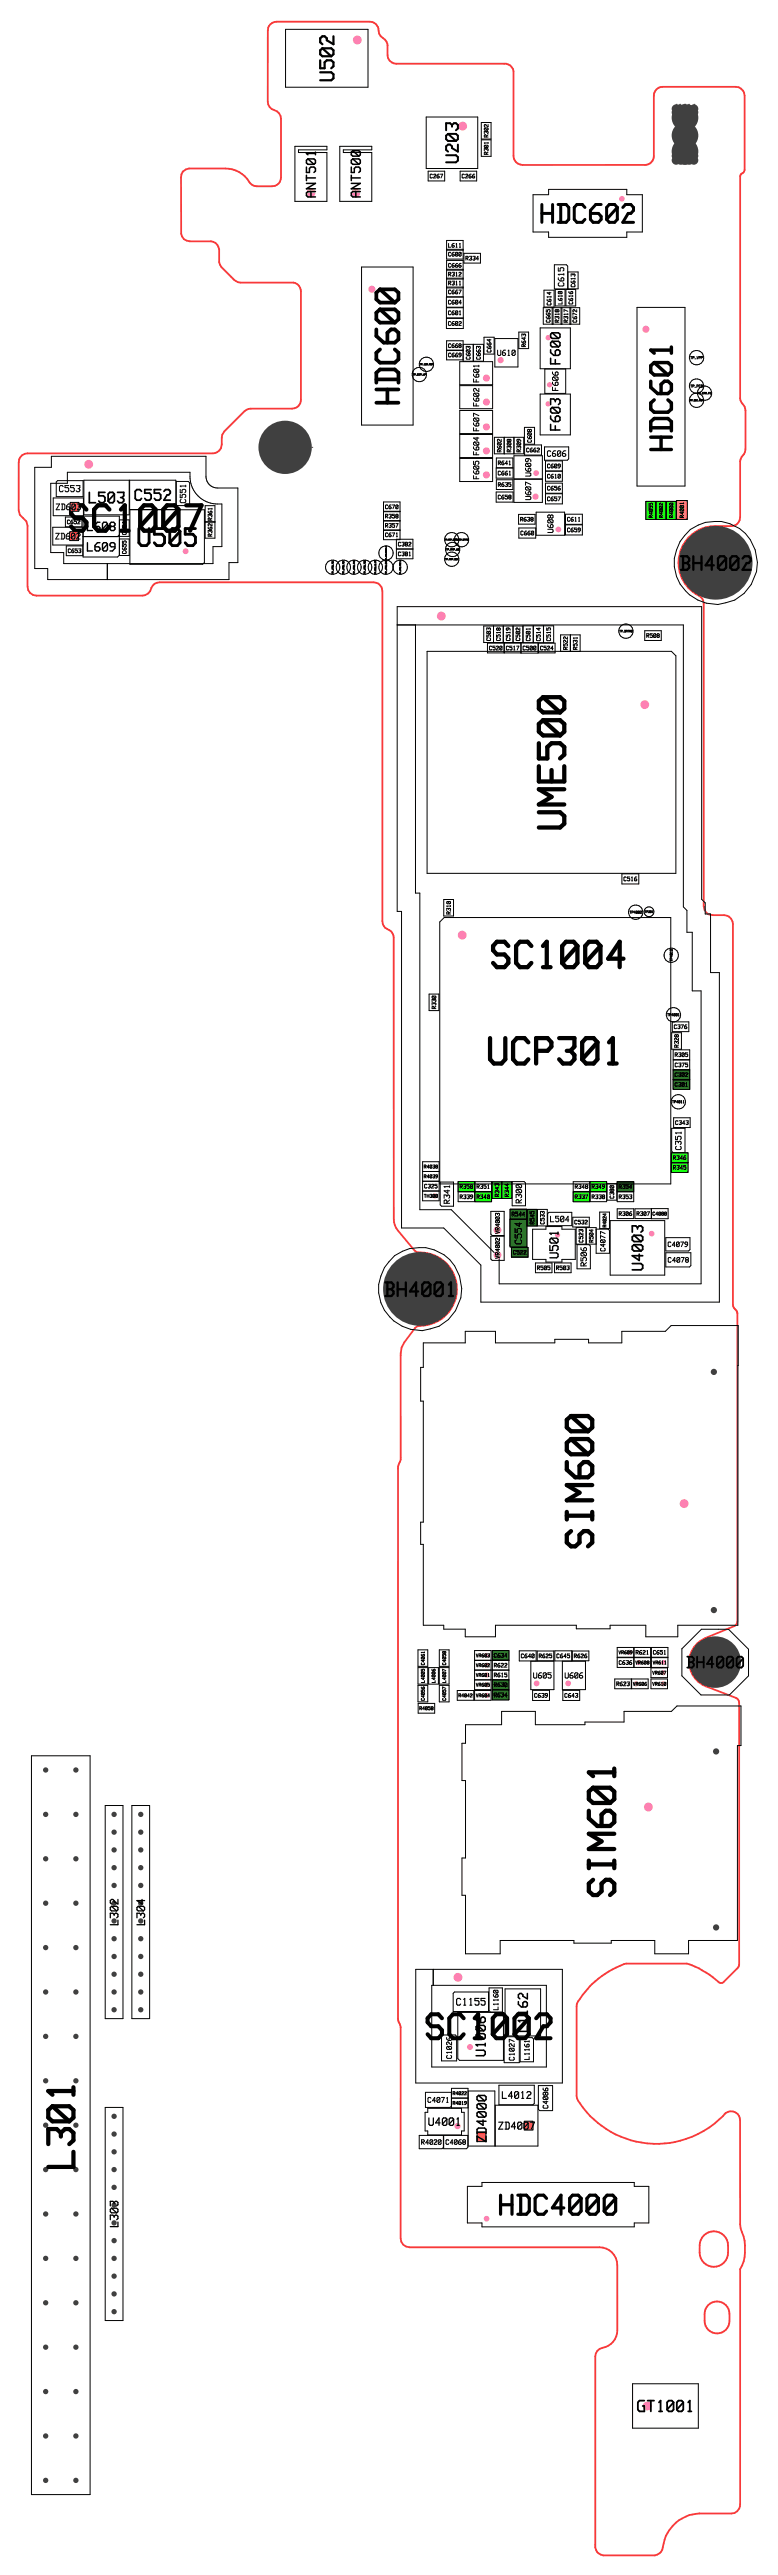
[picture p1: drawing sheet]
<svg xmlns="http://www.w3.org/2000/svg" width="109mm" height="361mm" viewBox="0 0 109 361" stroke-linecap="round" stroke-linejoin="round" font-family="sans-serif">
<defs><g id="words">
<g font-size="5.7">
<text x="3.5" y="74.9">SC1007</text>
<text x="61.9" y="149.5">UCP301</text>
</g>
<text font-size="5.7" fill="#ff7cc5" x="62.7" y="136">SC1004</text>
<text font-size="5.6" x="6.7" y="304" transform="rotate(-90 6.7 304)">L301</text>
<text font-size="5.4" x="53.8" y="286.2">SC1002</text>
<text font-size="5" x="51" y="57.4" transform="rotate(-90 51 57.4)">HDC600</text>
<text font-size="4.6" x="89.5" y="63.9" transform="rotate(-90 89.5 63.9)">HDC601</text>
<text font-size="4.3" x="64.1" y="310.8">HDC4000</text>
<text font-size="4" x="70.9" y="31.5">HDC602</text>
<text font-size="3.8" x="16.3" y="76.8">U505</text>
<g font-size="3">
<text x="44.8" y="11.6" transform="rotate(-90 44.8 11.6)">U502</text>
<text x="91.8" y="80.1">BH4002</text>
<text x="50.4" y="181.9">BH4001</text>
</g>
<text font-size="2.6" x="62.5" y="23" transform="rotate(-90 62.5 23)">U203</text>
<g font-size="2.4">
<text x="93.4" y="234">BH4000</text>
<text x="86.5" y="338.3">GT1001</text>
</g>
<text font-size="2.3" x="10.8" y="70.7">L503 C552</text>
<g font-size="2.1">
<text x="77.1" y="51.1" transform="rotate(-90 77.1 51.1)">F600</text>
<text x="77.1" y="60.4" transform="rotate(-90 77.1 60.4)">F603</text>
</g>
<g font-size="2">
<text x="42.2" y="27.9" transform="rotate(-90 42.2 27.9)">ANT501</text>
<text x="48.5" y="27.9" transform="rotate(-90 48.5 27.9)">ANT500</text>
<text x="72.3" y="284.8" transform="rotate(-90 72.3 284.8)">L1162</text>
<text x="66.3" y="288.4" transform="rotate(-90 66.3 288.4)">U1006</text>
<text x="66.1" y="300.5" transform="rotate(-90 66.1 300.5)">ZD4000</text>
</g>
<g font-size="1.9">
<text x="10.9" y="74.5">L608</text>
<text x="10.9" y="77.4">L609</text>
</g>
<text font-size="1.8" x="77" y="176.5" transform="rotate(-90 77 176.5)">U501</text>
<g font-size="1.7">
<text x="15.4" y="269.9" transform="rotate(-90 15.4 269.9)">L302</text>
<text x="19.2" y="269.9" transform="rotate(-90 19.2 269.9)">L304</text>
<text x="58.4" y="298.1">U4001</text>
<text x="15.4" y="312.2" transform="rotate(-90 15.4 312.2)">L303</text>
</g>
<text font-size="1.6" x="68" y="298.6">ZD4007</text>
<g font-size="1.5">
<text x="62.5" y="281.2">C1155</text>
<text x="69" y="294.3">L4012</text>
</g>
<g font-size="1.4">
<text x="7.2" y="69">C553</text>
<text x="72.2" y="174.5" transform="rotate(-90 72.2 174.5)">C554</text>
</g>
<g font-size="1.3">
<text x="77.4" y="54.8" transform="rotate(-90 77.4 54.8)">F606</text>
<text x="6.6" y="71.6">ZD603</text>
<text x="6.5" y="75.7">ZD602</text>
</g>
<g font-size="1.2">
<text x="78.2" y="40.2" transform="rotate(-90 78.2 40.2)">C615</text>
<text x="66.3" y="53.6" transform="rotate(-90 66.3 53.6)">F601</text>
<text x="68.8" y="49.9">U610</text>
<text x="66.3" y="57" transform="rotate(-90 66.3 57)">F602</text>
<text x="66.3" y="63.8" transform="rotate(-90 66.3 63.8)">F604</text>
<text x="66.3" y="60.4" transform="rotate(-90 66.3 60.4)">F607</text>
<text x="75.7" y="64.1">C606</text>
<text x="25.2" y="70.6" transform="rotate(-90 25.2 70.6)">C551</text>
<text x="66.3" y="67.2" transform="rotate(-90 66.3 67.2)">F605</text>
<text x="73.6" y="70.2" transform="rotate(-90 73.6 70.2)">U607</text>
<text x="73.6" y="66.9" transform="rotate(-90 73.6 66.9)">U609</text>
<text x="76.7" y="74.8" transform="rotate(-90 76.7 74.8)">U608</text>
<text x="94.6" y="161.3" transform="rotate(-90 94.6 161.3)">C351</text>
<text x="62.2" y="168.8" transform="rotate(-90 62.2 168.8)">R341</text>
<text x="72.3" y="168.7" transform="rotate(-90 72.3 168.7)">R300</text>
<text x="76.2" y="171.4">L504</text>
<text x="81.4" y="177.6" transform="rotate(-90 81.4 177.6)">R506</text>
<text x="73.8" y="235.4">U605</text>
<text x="78.2" y="235.4">U606</text>
</g>
<g font-size="1.1">
<text x="92.6" y="177">C4078</text>
<text x="62.4" y="288.7" transform="rotate(-90 62.4 288.7)">C1026</text>
<text x="71.1" y="288.9" transform="rotate(-90 71.1 288.9)">C1027</text>
<text x="58.9" y="294.8">C4071</text>
<text x="75.9" y="295.6" transform="rotate(-90 75.9 295.6)">C4086</text>
</g>
<g font-size="1">
<text x="83.9" y="175.4" transform="rotate(-90 83.9 175.4)">C4077</text>
<text x="92.6" y="174.9">C4079</text>
<text x="68.9" y="281.8" transform="rotate(-90 68.9 281.8)">L1160</text>
<text x="73.3" y="288.7" transform="rotate(-90 73.3 288.7)">L1161</text>
<text x="58.1" y="300.7">R4020 C4068</text>
</g>
<g font-size=".9">
<text x="80" y="40.3" transform="rotate(-90 80 40.3)">C613</text>
<text x="62.1" y="44.2">C601</text>
<text x="62.1" y="45.7">C602</text>
<text x="62.1" y="42.7">C604</text>
<text x="65.3" y="50.4" transform="rotate(-90 65.3 50.4)">C603</text>
<text x="66.8" y="50.4" transform="rotate(-90 66.8 50.4)">C663</text>
<text x="68.2" y="49.4" transform="rotate(-90 68.2 49.4)">C664</text>
<text x="73.1" y="63.4">C662</text>
<text x="73.9" y="62.1" transform="rotate(-90 73.9 62.1)">C608</text>
<text x="76" y="65.7">C609</text>
<text x="69.1" y="70">C658</text>
<text x="69.1" y="66.7">C661</text>
<text x="76" y="67.1">C610</text>
<text x="76" y="68.8">C656</text>
<text x="76" y="70.3">C657</text>
<text x="72.3" y="75.1">C660</text>
<text x="78.8" y="73.1">C611</text>
<text x="78.8" y="74.6">C659</text>
<text x="73.7" y="89.9" transform="rotate(-90 73.7 89.9)">C501</text>
<text x="75.2" y="89.9" transform="rotate(-90 75.2 89.9)">C514</text>
<text x="76.6" y="89.9" transform="rotate(-90 76.6 89.9)">C515</text>
<text x="86.7" y="123.6">C516</text>
<text x="69.1" y="176.5" transform="rotate(-90 69.1 176.5)">VR4002 VR4003</text>
<text x="72.4" y="232.5">C640 R625 C645 R626</text>
<text x="74.2" y="238">C639</text>
<text x="78.5" y="238">C643</text>
</g>
<g font-size=".8">
<text x="67.8" y="21.7" transform="rotate(-90 67.8 21.7)">R301 R302</text>
<text x="59.6" y="25">C267</text>
<text x="64.1" y="25">C266</text>
<text x="62.2" y="36">C600</text>
<text x="62.2" y="34.7">L611</text>
<text x="62.2" y="40">R311</text>
<text x="62.2" y="38.8">R312</text>
<text x="62.2" y="37.5">C666</text>
<text x="62.2" y="41.3">C667</text>
<text x="64.6" y="36.5">R334</text>
<text x="76.5" y="45.2" transform="rotate(-90 76.5 45.2)">C665 C614</text>
<text x="77.8" y="45.2" transform="rotate(-90 77.8 45.2)">R318</text>
<text x="78.2" y="42.6" transform="rotate(-90 78.2 42.6)">L610</text>
<text x="79" y="45.2" transform="rotate(-90 79 45.2)">R317</text>
<text x="79.7" y="42.7" transform="rotate(-90 79.7 42.7)">C616</text>
<text x="80.3" y="45.2" transform="rotate(-90 80.3 45.2)">C672</text>
<text x="62.2" y="48.8">C668</text>
<text x="62.2" y="50.1">C669</text>
<text x="73.1" y="48.7" transform="rotate(-90 73.1 48.7)">R643</text>
<text x="69.1" y="65.2">R641</text>
<text x="69.7" y="63.4" transform="rotate(-90 69.7 63.4)">R602</text>
<text x="71.1" y="63.4" transform="rotate(-90 71.1 63.4)">R308</text>
<text x="72.4" y="63.4" transform="rotate(-90 72.4 63.4)">R309</text>
<text x="53.3" y="71.4">C670</text>
<text x="69.1" y="68.3">R635</text>
<text x="8.8" y="73.5">C652</text>
<text x="8.9" y="77.6">C653</text>
<text x="17.1" y="77.7" transform="rotate(-90 17.1 77.7)">C655</text>
<text x="17.1" y="75" transform="rotate(-90 17.1 75)">C654</text>
<text x="29.2" y="75.2" transform="rotate(-90 29.2 75.2)">R362 R361</text>
<text x="53.3" y="74">R357</text>
<text x="53.3" y="72.7">R358</text>
<text x="53.3" y="75.3">C671</text>
<text x="55.1" y="78">C381</text>
<text x="55.1" y="76.6">C382</text>
<text x="72.3" y="73.1">R638</text>
<text x="90.8" y="72.6" transform="rotate(-90 90.8 72.6)">R4055</text>
<text x="92.2" y="72.6" transform="rotate(-90 92.2 72.6)">R4002</text>
<text x="93.7" y="72.6" transform="rotate(-90 93.7 72.6)">R4000</text>
<text x="95.1" y="72.6" transform="rotate(-90 95.1 72.6)">R4001</text>
<text x="68.2" y="89.9" transform="rotate(-90 68.2 89.9)">C503</text>
<text x="69.6" y="89.9" transform="rotate(-90 69.6 89.9)">C518</text>
<text x="70.9" y="89.9" transform="rotate(-90 70.9 89.9)">C519</text>
<text x="72.3" y="89.9" transform="rotate(-90 72.3 89.9)">C502</text>
<text x="89.9" y="89.4">R508</text>
<text x="67.9" y="91.2">C520 C517 C500 C524</text>
<text x="79" y="91.1" transform="rotate(-90 79 91.1)">R522</text>
<text x="80.3" y="91.1" transform="rotate(-90 80.3 91.1)">R531</text>
<text x="62.6" y="128.2" transform="rotate(-90 62.6 128.2)">R310</text>
<text x="60.5" y="141.5" transform="rotate(-90 60.5 141.5)">R330</text>
<text x="93.8" y="144.3">C376</text>
<text x="93.9" y="148.2">R305</text>
<text x="93.9" y="149.6">C375</text>
<text x="94.5" y="146.9" transform="rotate(-90 94.5 146.9)">R328</text>
<text x="93.9" y="152.4">C301</text>
<text x="93.9" y="151">C302</text>
<text x="94" y="157.7">C343</text>
<text x="58.8" y="166.6">C325</text>
<text x="63.8" y="166.7">R350 R351</text>
<text x="69.4" y="167.8" transform="rotate(-90 69.4 167.8)">R343</text>
<text x="70.7" y="167.8" transform="rotate(-90 70.7 167.8)">R344</text>
<text x="79.9" y="166.7">R348 R349</text>
<text x="86.1" y="166.7">R354</text>
<text x="93.7" y="164">R345</text>
<text x="93.7" y="162.6">R346</text>
<text x="63.8" y="168.1">R339 R340</text>
<text x="71.1" y="170.5">R544</text>
<text x="74.3" y="171.7" transform="rotate(-90 74.3 171.7)">R545</text>
<text x="75.7" y="171.7" transform="rotate(-90 75.7 171.7)">C533</text>
<text x="79.9" y="171.7">C532</text>
<text x="79.9" y="168.1">R337 R338</text>
<text x="85.5" y="168" transform="rotate(-90 85.5 168)">C380</text>
<text x="86.1" y="170.5">R306 R307</text>
<text x="86.1" y="168.1">R353</text>
<text x="71.3" y="175.9">C522</text>
<text x="74.6" y="178.1">R505</text>
<text x="77.3" y="178.1">R503</text>
<text x="81.1" y="174.2" transform="rotate(-90 81.1 174.2)">C523</text>
<text x="82.6" y="174.2" transform="rotate(-90 82.6 174.2)">R504</text>
<text x="68.6" y="233.8">R622</text>
<text x="68.6" y="232.4">C634</text>
<text x="86.1" y="233.4">C636</text>
<text x="88.4" y="232">R621 C651</text>
<text x="68.6" y="235.2">R615</text>
<text x="68.6" y="236.5">R630</text>
<text x="68.6" y="238">R634</text>
<text x="85.7" y="236.4">R623</text>
</g>
<g font-size=".7">
<text x="58.7" y="167.9">TH300</text>
<text x="58.8" y="163.8">R4038</text>
<text x="58.8" y="165.2">R4039</text>
<text x="84.4" y="172.1" transform="rotate(-90 84.4 172.1)">R4024</text>
<text x="90.8" y="170.4">C4080</text>
<text x="61.9" y="233.4" transform="rotate(-90 61.9 233.4)">C4058</text>
<text x="66" y="233.7">VR602</text>
<text x="66" y="232.4">VR603</text>
<text x="86" y="231.9">VR609</text>
<text x="88.4" y="233.4">VR608 VR611</text>
<text x="58.1" y="239.8">R4058</text>
<text x="58.9" y="238.4" transform="rotate(-90 58.9 238.4)">C4056 L4005 C4061</text>
<text x="60.4" y="235.9" transform="rotate(-90 60.4 235.9)">L4006</text>
<text x="61.9" y="238.4" transform="rotate(-90 61.9 238.4)">C4057</text>
<text x="61.9" y="235.9" transform="rotate(-90 61.9 235.9)">L4007</text>
<text x="63.6" y="238">R4042 VR604</text>
<text x="66" y="235.1">VR601</text>
<text x="66" y="236.5">VR605</text>
<text x="88" y="236.3">VR606</text>
<text x="90.7" y="234.8">VR607</text>
<text x="90.7" y="236.3">VR610</text>
<text x="62.8" y="293.7">R4022</text>
<text x="62.8" y="295.1">R4019</text>
</g>
<g font-size=".5">
<text x="96.2" y="50.3">TP_VPP</text>
<text x="96.1" y="54.3">TP_PCD</text>
<text x="87.6" y="128.1">TP4002</text>
<text x="93.7" y="134.8" transform="rotate(-90 93.7 134.8)">TP4012</text>
<text x="92.9" y="142.5">TP4001</text>
<text x="93.6" y="154.7">TP4011</text>
</g>
<g font-size=".4">
<text x="57.2" y="52.7">TP_EEP_WP</text>
<text x="97.2" y="55.3">TP_ERR_FG</text>
<text x="61.8" y="77.2">TP_AMP_WS</text>
<text x="86.2" y="88.6">TP_DATA0</text>
<text x="90" y="128">TP301</text>
</g>
<g font-size=".3">
<text x="58.2" y="51.2">TP_13M_RST</text>
<text x="96.1" y="56.2">TP_DSI_RST</text>
<text x="61.7" y="75.8">TP_AMP_DATAI</text>
<text x="63" y="75.8">TP_AMP_DATAO</text>
<text x="47.6" y="80.5" transform="rotate(-90 47.6 80.5)">TP_JTAG_TCK</text>
<text x="49.1" y="80.5" transform="rotate(-90 49.1 80.5)">TP_JTAG_TMS</text>
<text x="50.6" y="80.5" transform="rotate(-90 50.6 80.5)">TP_JTAG_TDO</text>
<text x="53.6" y="80.5" transform="rotate(-90 53.6 80.5)">TP_JTAG_GND</text>
<text x="61.7" y="78.5">TP_AMP_BCK</text>
</g>
</g></defs>
<path d="M2.6 71.6v-6.8a1.24 1.24 0 0 1 1.3-1.2h25.9a1.26 1.26 0 0 0 1.3-1.3v-1.4l.3-.4 3.1-3 .6-.2h5.8a1.21 1.21 0 0 0 1.3-1.3v-15.1a1.24 1.24 0 0 0-1.1-1.3h-7.8l-.5-.4-1.8-1.8-.2-.3-.1-.3v-1.8a1.27 1.27 0 0 0-1.1-1.2h-3a1.18 1.18 0 0 1-1.2-1v-7.9a1.16 1.16 0 0 1 1.1-1.3h5.1a4 4 0 0 1 3.5 2.1l.7 .4h2.3a1.22 1.22 0 0 0 1.3-1.2v-8.2a1.25 1.25 0 0 0-1-1.3 1.24 1.24 0 0 1-.9-1.2v-9.9a1.23 1.23 0 0 1 1.3-1.3h13a1.22 1.22 0 0 1 1.2 1.3l.1 .4 .2 .4a1.56 1.56 0 0 1 1 1.3v1.3a1.21 1.21 0 0 0 1.2 1.2h15.4a1.19 1.19 0 0 1 1 1.1v11.9a1.28 1.28 0 0 0 1.3 1.2h17.2a1.25 1.25 0 0 0 1.2-1.2v-8.5a1.24 1.24 0 0 1 1.2-1.2h10.3a1.28 1.28 0 0 1 1.2 1.2v10.4l-.2 .4-.3 .2-.1 .3v31.2l.2 .6a1.48 1.48 0 0 1 .5 1.1v5.4a1.47 1.47 0 0 1-.5 1.1l-.2 .6v7.8a1.22 1.22 0 0 1-1.3 1.3 8.4 8.4 0 0 0-4.5 .5 5.1 5.1 0 0 0-2.6 2.9M3.9 73.7v8.6a1.25 1.25 0 0 0 1.2 1.2h14.8a1.3 1.3 0 0 0 1.3-1.1 1.21 1.21 0 0 1 1.2-.8h29.9a1.25 1.25 0 0 1 1.3 1.3v46.3a1.34 1.34 0 0 0 .9 1.2 1.21 1.21 0 0 1 .7 1.1v39.4a2.51 2.51 0 0 0 .5 1.6l2.4 2.8a1.84 1.84 0 0 0 1.4 .3 5.1 5.1 0 0 1 4.5 5.5 5.1 5.1 0 0 1-5.2 4.8l-.4 .1-.2 .2-1.5 2-.4 .7-.2 .8v14.9l-.3 1v77.4M95.5 81.1a5.7 5.7 0 0 0 2.6 2.6l.4 .5 .1 .4v42.5a1.22 1.22 0 0 0 1.2 1.2h1.6a1.25 1.25 0 0 1 1.3 1.2v53.4l.1 .4 .4 .4 .1 .5v43.1a.73 .73 0 0 1-.5 .7l-4 1.7a3.7 3.7 0 0 0-1.9 1.8M97 234.8a3.6 3.6 0 0 0 1.9 1.6l4.2 1.6a.73 .73 0 0 1 .5 .7v36.7l-.3 .5-1.9 2a.51 .51 0 0 1-.8-.1 13 13 0 0 0-4.4-2.5h-8.4a12.4 12.4 0 0 0-7 5.6v13.3a13 13 0 0 0 20.9 2 1.26 1.26 0 0 1 2 1l.1 15.2a6.6 6.6 0 0 1-.1 5.7v33a1.25 1.25 0 0 1-1.2 1.3h-4.5a5.5 5.5 0 0 0-5.2 5 1.39 1.39 0 0 1-1.1 .9h-7.2a1.31 1.31 0 0 1-1.1-1.2v-26.7a1.39 1.39 0 0 1 1.4-1.4 2.48 2.48 0 0 0 1.7-2.3v-9.2a2.49 2.49 0 0 0-2.5-2.4h-26.6a1.25 1.25 0 0 1-1.3-1.3v-29.6M98.6 313.4a1.99 1.99 0 0 1 2.2-.4 1.99 1.99 0 0 1 1.2 1.8 2.76 2.76 0 0 1-.6 2.4 1.99 1.99 0 0 1-2.2 .4 1.99 1.99 0 0 1-1.2-1.8 2.78 2.78 0 0 1 .6-2.4zM99.2 323.2a1.74 1.74 0 0 1 1.9-.4 1.74 1.74 0 0 1 1.1 1.6 2.54 2.54 0 0 1-.5 2.2 1.74 1.74 0 0 1-1.9 .4 1.74 1.74 0 0 1-1.1-1.6 2.54 2.54 0 0 1 .5-2.2z" fill="none" stroke="#f83939" stroke-width=".25"/>
<circle cx="39.9" cy="62.7" r="3.7" fill="#404040"/>
<circle cx="96" cy="16.5" r="1.87" fill="#404040"/>
<circle cx="96" cy="19" r="1.87" fill="#404040"/>
<circle cx="94.7" cy="15.8" r=".62" fill="#404040"/>
<circle cx="97.2" cy="15.8" r=".62" fill="#404040"/>
<circle cx="94.7" cy="15.3" r=".62" fill="#404040"/>
<circle cx="96.5" cy="15.3" r=".62" fill="#404040"/>
<circle cx="97.2" cy="22.5" r=".62" fill="#404040"/>
<circle cx="96.6" cy="22.5" r=".62" fill="#404040"/>
<circle cx="95.2" cy="15.3" r=".62" fill="#404040"/>
<circle cx="95.8" cy="15.3" r=".62" fill="#404040"/>
<circle cx="96" cy="22.5" r=".62" fill="#404040"/>
<circle cx="94.7" cy="21.9" r=".62" fill="#404040"/>
<circle cx="94.7" cy="22.5" r=".62" fill="#404040"/>
<circle cx="97.2" cy="15.3" r=".62" fill="#404040"/>
<circle cx="97.2" cy="21.9" r=".62" fill="#404040"/>
<circle cx="95.3" cy="22.5" r=".62" fill="#404040"/>
<circle cx="96" cy="21.2" r="1.87" fill="#404040"/>
<g fill="#404040">
<circle cx="100.2" cy="233" r="3.6"/>
<circle cx="58.8" cy="180.7" r="5.2"/>
<circle cx="100.3" cy="78.9" r="5.2"/>
<circle cx="6.4" cy="347.7" r=".37"/>
<circle cx="6.4" cy="341.5" r=".37"/>
<circle cx="6.4" cy="335.3" r=".37"/>
<circle cx="6.4" cy="329.1" r=".37"/>
<circle cx="6.4" cy="322.8" r=".37"/>
<circle cx="6.4" cy="316.6" r=".37"/>
<circle cx="6.4" cy="310.4" r=".37"/>
<circle cx="6.4" cy="285.5" r=".37"/>
<circle cx="6.4" cy="279.3" r=".37"/>
<circle cx="6.4" cy="273" r=".37"/>
<circle cx="6.4" cy="266.8" r=".37"/>
<circle cx="6.4" cy="260.6" r=".37"/>
<circle cx="6.4" cy="254.4" r=".37"/>
<circle cx="6.4" cy="248.1" r=".37"/>
<circle cx="10.6" cy="347.7" r=".37"/>
<circle cx="10.6" cy="341.5" r=".37"/>
<circle cx="10.6" cy="335.3" r=".37"/>
<circle cx="10.6" cy="329.1" r=".37"/>
<circle cx="10.6" cy="322.8" r=".37"/>
<circle cx="10.6" cy="316.6" r=".37"/>
<circle cx="10.6" cy="310.4" r=".37"/>
<circle cx="10.6" cy="304.2" r=".37"/>
<circle cx="10.6" cy="297.9" r=".37"/>
<circle cx="10.6" cy="291.7" r=".37"/>
<circle cx="10.6" cy="285.5" r=".37"/>
<circle cx="10.6" cy="279.3" r=".37"/>
<circle cx="10.6" cy="273" r=".37"/>
<circle cx="10.6" cy="266.8" r=".37"/>
<circle cx="10.6" cy="260.6" r=".37"/>
<circle cx="10.6" cy="254.4" r=".37"/>
<circle cx="10.6" cy="248.1" r=".37"/>
<circle cx="16" cy="281.8" r=".37"/>
<circle cx="16" cy="279.3" r=".37"/>
<circle cx="16" cy="276.8" r=".37"/>
<circle cx="16" cy="274.3" r=".37"/>
<circle cx="16" cy="271.8" r=".37"/>
<circle cx="16" cy="269.3" r=".37"/>
<circle cx="16" cy="266.8" r=".37"/>
<circle cx="16" cy="264.3" r=".37"/>
<circle cx="16" cy="261.8" r=".37"/>
<circle cx="16" cy="259.3" r=".37"/>
<circle cx="16" cy="256.9" r=".37"/>
<circle cx="16" cy="254.4" r=".37"/>
<circle cx="16" cy="324.1" r=".37"/>
<circle cx="16" cy="321.6" r=".37"/>
<circle cx="16" cy="319.1" r=".37"/>
<circle cx="16" cy="316.6" r=".37"/>
<circle cx="16" cy="314.1" r=".37"/>
<circle cx="16" cy="311.6" r=".37"/>
<circle cx="16" cy="309.1" r=".37"/>
<circle cx="16" cy="306.7" r=".37"/>
<circle cx="16" cy="304.2" r=".37"/>
<circle cx="16" cy="301.7" r=".37"/>
<circle cx="16" cy="299.2" r=".37"/>
<circle cx="16" cy="296.7" r=".37"/>
<circle cx="19.7" cy="281.8" r=".37"/>
<circle cx="19.7" cy="279.3" r=".37"/>
<circle cx="19.7" cy="276.8" r=".37"/>
<circle cx="19.7" cy="274.3" r=".37"/>
<circle cx="19.7" cy="271.8" r=".37"/>
<circle cx="19.7" cy="269.3" r=".37"/>
<circle cx="19.7" cy="266.8" r=".37"/>
<circle cx="19.7" cy="264.3" r=".37"/>
<circle cx="19.7" cy="261.8" r=".37"/>
<circle cx="19.7" cy="259.3" r=".37"/>
<circle cx="19.7" cy="256.9" r=".37"/>
<circle cx="19.7" cy="254.4" r=".37"/>
<circle cx="100" cy="225.7" r=".44"/>
<circle cx="100" cy="192.3" r=".44"/>
<circle cx="100.3" cy="245.5" r=".44"/>
<circle cx="100.3" cy="270.2" r=".44"/>
</g>
<path d="M48.1 21h4v-.5h-4.5v7.7h4.5v-6.8h-4" fill="none" stroke="#000" stroke-width=".14"/>
<circle cx="49.8" cy="27.1" r=".62" fill="#ff7cc5"/>
<g fill="none" stroke="#000" stroke-width=".21">
<path d="M49.2 27.4l.2 .2h1.1M49.2 25.7h1.3l-1.3 .8h1.3M49.2 24.9h1.3M49.2 24.2h.4v-.6l.3-.2h.4l.2 .2v.4l-.2 .2M49.2 22.8l.2 .2h.9M49.2 21.7l.2 .2h.9M49.4 21.1h.9l.2 .2v.4l-.2 .2M49.4 22.3h.9l.2 .2v.3l-.2 .2M49.4 22.3l-.2 .2M49.4 22.3l.9 .7M49.4 21.1l-.2 .2M49.4 21.1l.9 .8"/>
<path d="M49.9 26.9v.7M50.5 26.9h-1.1l-.2 .1"/>
</g>
<path d="M41.8 21h4v-.5h-4.5v7.7h4.5v-6.8h-4" fill="none" stroke="#000" stroke-width=".14"/>
<circle cx="43.6" cy="27.1" r=".62" fill="#ff7cc5"/>
<path d="M42.9 27.4l.2 .2h1.1M42.9 25.7h1.3l-1.3 .8h1.3M42.9 24.9h1.3M42.9 24.2h.5v-.6l.2-.2h.4l.2 .2v.4l-.2 .2M42.9 22.8l.2 .2h.9M43.1 22.3h.9l.2 .2v.3l-.2 .2M43.1 22.3l-.2 .2M43.1 22.3l.9 .7M43.6 26.9v.7M44.2 26.9h-1.1l-.2 .1M44.2 21.3v.4M44.2 21.5h-1.3l.2 .2" fill="none" stroke="#000" stroke-width=".21"/>
<g fill="none" stroke="#000" stroke-width=".14">
<path d="M60 24h2.3v1.4h-2.3zM61.7 24.4h.3l-.2 .5M64.5 24h2.3v1.4h-2.3zM66.2 24.7l.3 .1-.1 .1h-.1M66.3 24.4h.2M94.8 77.1a5.8 5.8 0 0 1 8-3.5 5.8 5.8 0 0 1 2.4 8.3l-1 1.3a5.9 5.9 0 0 1-9.4-2.4M94.3 151.4h2.3v1.3h-2.3zM53.4 178.9a5.8 5.8 0 0 1 7.9-3.5 5.8 5.8 0 0 1 2.5 8.4l-1 1.2a5.9 5.9 0 0 1-9.4-2.4M61.9 285.3v3.6h2.1v-3.4M63.2 288.2l.1 .1v.2l-.1 .1h-.5M63.5 282v-2.5l.2-.2h4.7v2.7M70.6 285.5v3.7h2.2v-3.5"/>
<path d="M71.9 288.4l.1 .1v.2l-.1 .1h-.4"/>
<circle cx="100.2" cy="233" r="5"/>
</g>
<path d="M104.1 232.5v1l-.2 .3h-.5l-.2-.3M104.1 232.5l-.2-.2h-.5l-.2 .2v1M104.1 232.5l-.9 1" fill="none" stroke="#000" stroke-width=".26"/>
<path d="M104 78.3l.3-.3h.6l.3 .3v.3l-.3 .3h-.3l-.6 1h1.2M61.2 179.8h.5l.3 .3M62 180.1v1.3l-.3 .3h-.5M62 180.1l-1.1 1.3M62.9 181.7h.6M62.9 180.1l.3-.3v1.9" fill="none" stroke="#000" stroke-width=".32"/>
<path d="M67.4 280.2h.6" fill="none" stroke="#000" stroke-width=".16"/>
<path d="M94.3 151.4h2.3v1.3h-2.3z" fill="#047b00" stroke="#000" stroke-width=".14"/>
<path d="M94.3 150h2.3v1.4h-2.3zM96.1 151.9l.1-.1v.5M96.1 152.3h.2" fill="none" stroke="#000" stroke-width=".14"/>
<path d="M94.3 150h2.3v1.4h-2.3z" fill="#047b00" stroke="#000" stroke-width=".14"/>
<g fill="none" stroke="#000" stroke-width=".14">
<path d="M55.5 75.6h2.4v2.7h-2.4zM55.5 77h2.4M57.3 76.6h.3M57.3 77.5l.1-.1v.5M57.3 77.9h.2M57.3 76l.3 .1-.2 .2M67.8 87.8h5.5v2.3h-5.5zM68.3 88.8h.3M68.3 90.2h2.3v1.3h-2.3zM68.5 89l.2 .1M68.5 88.1v-.1l.2 .1M68.6 89.5l.1 .1"/>
<path d="M68.7 89.7l-.4 .1M68.7 88.6l-.4-.1 .3 .3M68.7 89.2l-.1 .1M68.7 88.8h-.1M68.7 88.3l-.1 .1M69.1 87.8v2.3M69.6 88.7h.5M69.8 89l.3 .1M69.8 88.1l.1-.1 .2 .1M69.8 88.3l.1 .1 .2-.1M70 89.5l.1 .1M70.1 89.7l-.4 .1"/>
<path d="M70.1 89.2l-.1 .1M70.5 87.8v2.3M70.9 88.7h.6M71 88h.3l.2 .2M71.2 89l.3 .1M71.4 89.5l.1 .1M71.5 89.7l-.5 .1M71.5 89.2l-.1 .1M71.9 87.8v2.3M72.4 88.8h.3M72.6 89l.2 .1M72.6 88.2l.2 .2"/>
<path d="M72.7 89.5l.1 .1M72.8 89.7l-.4 .1M72.8 88.6l-.4-.1 .3 .3M72.8 89.2l-.1 .1M72.8 88.8h-.1M73 90.1v1.5h2.4v-1.5l-4.7 .1v1.3h2.3M73.3 87.7h4.3v2.4h-4.3zM73.7 88.2h.6M73.8 88.8h.4M74 89l.3 .1M74.2 89.5l.1 .1M74.3 89.7l-.5 .1"/>
<path d="M74.3 89.2l-.1 .1M74.3 88.8h-.1M74.3 88.6l-.5-.1 .4 .3M74.7 87.7v2.4M75.2 88.7h.5M75.4 89l.3 .1M75.5 88v.3l-.3-.2h.5M75.6 89.5l.1 .1M75.7 89.7l-.5 .1M75.7 89.2l-.1 .1M76.1 87.7v2.4M76.6 88.7h.5"/>
<path d="M76.9 89l.2 .1-.1 .2M76.9 88l.2 .1-.1 .2M77 89.5l.1 .2-.4 .1M77.1 88.6v.2M87.1 122.5h2.4v1.4h-2.4zM88.9 123.2l.3 .1-.1 .2h-.1M89 122.9h.2M94.2 143.3h2.3v1.3h-2.3zM94.3 148.6h2.3v1.4h-2.3zM94.4 156.7h2.3v1.4h-2.3zM94.7 158.8h.7M95 159.3h.3l.1 .1v.2l-.1 .2"/>
<path d="M95.4 158.7v.2M95.9 143.9l.3 .1-.1 .2h-.1M96 149.2l.4 .1v.2l-.3 .1M96 150.9h.4M96 149h.4M96.1 143.7h.1M96.1 157.1h.3l-.1 .3M96.1 150.4l.3 .1-.2 .2M96.3 157.4h.1M96.3 157.4l.1 .2-.2 .1M59.2 165.6h2.3v1.4h-2.3zM71.7 174.9h2.3v1.3h-2.3z"/>
<path d="M83.5 172.3h1.7l.2 .2v3.2h-1.9zM84.1 173.2l.7 .3M84.1 172.6l.7 .3M84.2 173.8h.5l.1 .3-.1 .1zM84.2 174.2h.5M84.6 174.4v.4l-.5-.3h.7M84.7 175l.1 .3-.1 .1h-.5M85 165.9h1.4v2.4h-1.4zM85.6 168h.3M85.7 167.3l.1-.1 .2 .1M85.7 166.9l.1 .1 .2-.1M85.9 166.7l-.2 .1"/>
<path d="M85.9 166.2h-.3l.3 .3h-.3M91.2 169.4h2.4v1.5h-2.4zM93.2 169.9l.2 .1M93.3 173.5h3.4v1.7l-.2 .2h-3.2zM93.3 175.6h3.5v1.8l-.2 .2h-3.3zM93.4 170v.3l-.2 .1M93.4 170l-.3 .3M94.1 161.4v-3.2h1.9v3.4h-1.7M95 160.1l.2-.1 .2 .1v.2l-.1 .2M95.3 160.7l.1 .1v.2l-.1 .2h-.5M96 174.2v-.1l.3 .1v.4l-.2 .2h-.1M96 174.3v.1h.3"/>
<path d="M96 176.4l.3-.1 .1 .1-.1 .2M96 176.5l.1 .1M96.1 176.6h.2M96.1 176.6l-.1 .1M96.3 176.6l.1 .1-.1 .3-.3-.2M58.6 231.3h1.3v2.3h-1.3zM58.6 236.3h1.3v2.3h-1.3zM59 232.1l.2 .1h.2l.1-.1-.1-.2-.2 .1v.2M59 236.6l.2 .2h.2l.1-.1-.1-.2-.2 .1v.2M59 237.2h.2v-.3l.3 .1-.1 .2M59 231.7h.5M59.1 232.3h.3l.1 .2-.1 .1z"/>
<path d="M59.1 237.3h.3l.1 .2-.1 .1zM59.1 237.6h.3M59.1 232.6h.3M59.3 237.7v.3l-.3-.2h.5M59.3 232.7v.3l-.3-.2h.5M59.4 238.1l.1 .1-.1 .2h-.3M59.4 233.1l.1 .1-.1 .2h-.3M59.5 231.6v.1M61.5 231.3h1.4v2.3h-1.4zM61.5 236.3h1.4v2.3h-1.4zM62 237.2h.2v-.3l.3 .1-.1 .2M62 232.2h.2v-.3l.3 .1-.1 .2"/>
<path d="M62 236.5l.5 .2M62.1 237.3h.3l.1 .2-.1 .1zM62.1 237.6h.3M62.1 232.3h.3l.1 .2-.1 .1zM62.1 232.6h.3M62.1 231.5l.1 .1M62.2 231.6h.3l-.1 .2-.2-.1M62.2 231.6v.1M62.2 231.7l-.1 .1M62.3 237.7v.3l-.3-.2h.5M62.3 232.7v.3l-.3-.2h.5M62.4 238.1l.1 .2-.4 .1"/>
<path d="M62.4 233.1l.1 .2-.4 .1M59.6 293.3h3.6v2l-.1 .1h-3.5zM61.8 294h.5l-.4 .7M62.2 299.4h3.3v1.7l-.1 .1h-3.2zM62.6 294.2l.1-.2v.7M62.6 294.7h.2M75.4 295.7v-3.3h2v3.5h-1.8M76.1 292.9l.2 .2h.3l.2-.1-.2-.3-.2 .1v.3M76.2 293.3l.2 .1M76.2 293.9h.4l.2 .3-.2 .1zM76.2 294.3h.4M76.4 293.4l.1-.1 .3 .1-.2 .3-.2-.1"/>
<path d="M76.4 293.4v.2M76.4 293.6l-.2 .1M76.5 294.5v.4l-.4-.3h.7M76.6 295.2l.2 .1-.2 .3h-.4"/>
</g>
<path d="M71.7 174.9h2.3v1.3h-2.3z" fill="#047b00" stroke="#000" stroke-width=".14"/>
<g fill="none" stroke="#000" stroke-width=".14">
<path d="M7.9 69.6v-2l.2-.2h3.5v2.2M18.2 71.4v-4.1h6.4v4.1M24.7 67.5h1.7l.2 .2v3.2h-1.9zM25.2 68.1h.8M25.6 68.6h.3l.1 .1v.3l-.1 .1M25.6 69.3h.3l.1 .1v.3l-.1 .1M25.9 70l.1 .1v.3l-.1 .1h-.5M26 68v.3M75.5 90.2h2.3v1.3h-2.3zM77.5 90.9h-.3l.2-.3v.5M71.4 174.6v-3.7h2.4v3.9h-2.2M73.4 175.8h.3"/>
<path d="M73.5 175.3l.2 .1-.2 .2M75.3 169.6h1.4v2.3h-1.4zM75.8 171.6h.4M76 169.9l.1-.1 .2 .1-.1 .2M80.2 170.6h2.4v1.4h-2.4zM80.7 172.1h1.4v2.3h-1.4zM81.4 172.5l.1-.1 .2 .1-.1 .2M81.4 173.3l.3 .1-.1 .3M81.6 173.8l.1 .1-.1 .2h-.4M81.7 172.9v.3l-.3-.2M82 171.6h.3M82 171.1l.3 .1-.2 .1"/>
</g>
<path d="M23.2 68.6h.4l.3 .3" fill="none" stroke="#000" stroke-width=".25"/>
<path d="M71.4 170.9h2.4v3.9h-2.4z" fill="#047b00" stroke="#000" stroke-width=".14"/>
<path d="M72.6 172.2h.3l.2 .2v.2l-.2 .2M72.6 173h.3l.2 .2v.2l-.2 .2M72.8 171.4v.5l-.6-.4h.9M72.9 173.8l.2 .2v.2l-.2 .2h-.6" fill="none" stroke="#000" stroke-width=".15"/>
<g fill="none" stroke="#000" stroke-width=".14">
<path d="M62.6 35h2.3v1.3h-2.3zM64.5 35.4l.1 .1M64.6 35.5v.3M64.6 35.5l-.3 .3M77.7 37.1h1.7l.1 .2v3.2h-1.8zM78.2 38.5h.8M78.6 39l.3-.1 .1 .1v.3l-.1 .1h-.4M78.6 37.5h.3l.1 .1v.3l-.1 .1M78.9 39.6l.1 .1v.3l-.1 .1h-.6M79 38.3v.3M79.6 38.1h1.4v2.4h-1.4zM80 39.1h.6"/>
<path d="M80.3 38.5l.1-.1 .2 .1-.1 .2M80.3 39.5l.2-.1 .1 .2-.4 .1M80.5 39.9l.1 .1-.1 .2h-.4M80.6 39v.1M62.5 41.7h2.4v1.4h-2.4zM62.5 43.1h2.4v1.5h-2.4zM62.5 44.6h2.4v1.5h-2.4zM64.3 45.6h.3M64.4 45.1l.2 .1-.1 .2M64.4 43.7l.1-.1v.5M64.4 44.1h.1M64.6 42.5h-.3l.2-.4v.5"/>
<path d="M64.9 48.3h1.4v2.3h-1.4zM65.4 49.4h.4M65.6 49.6l.1-.1 .2 .1M65.6 48.6h.1h.2M65.8 50l.1 .1M65.9 50.3l-.5 .1M65.9 49.8l-.4 .1M65.9 49.3l-.1 .1M65.9 49.1l-.5-.1 .4 .4M65.9 48.8l-.1 .1M73.5 59.9h1.4v2.4h-1.4zM76.2 40.7h1.4v2.3h-1.4z"/>
<path d="M76.7 41.6h.5M76.9 42l.2-.1 .1 .3-.4 .1M77 41v.3l-.3-.3h.5M77.1 42.4l.1 .1-.1 .3h-.4M77.2 41.5v.2M79.3 40.6h1.4v2.3h-1.4zM79.7 41.5h.5M80 40.9h.2v.2l-.3 .1M80 41.9l.2-.1v.3h-.3M80.2 42.3v.1v.2h-.4M80.2 41.4v.2M74 60.7h.4l.1 .2-.1 .1z"/>
<path d="M74 61h.4M74.2 60.3l.1-.1 .2 .1-.1 .2-.2-.1M74.2 61.3l.2-.1 .1 .2-.4 .1M74.4 61.7l.1 .1-.1 .2h-.4M76.3 62.7h3.4v1.6l-.2 .2h-3.2zM76.4 64.6h2.4v2.9h-2.4zM76.4 66h2.4M76.4 66.1h2.4M78.3 65.1l.2 .1v.2l-.2 .2M78.3 65.3h.2M78.4 66.5l.1 .1M78.5 66.6l-.1 .4"/>
<path d="M78.5 66.6l-.3 .3M78.8 63.6h.4l.1 .1-.1 .3h-.3M79 63.2h.3M79.2 72.1h2.4v1.4h-2.4zM81.1 72.6v-.1v.6M81.1 73.1h.1M69 231.4h2.3v1.4h-2.3z"/>
</g>
<path d="M69 231.4h2.3v1.4h-2.3z" fill="#047b00" stroke="#000" stroke-width=".14"/>
<g fill="none" stroke="#000" stroke-width=".14">
<path d="M62.6 36.5h2.3v1.4h-2.3zM64.3 37.2l.3 .1-.1 .2h-.1M64.4 36.9h.2M62.6 40.2h2.3v1.4h-2.3zM62.6 49.1h2.3v-1.3h-2.3v2.7h2.3M62.6 49.1h2.3M64.3 40.7h.3l-.2 .5M64.4 48.2h.1M64.4 48.5h.1M64.4 48.7h.1M64.4 49.5h.1M64.4 49.8h.2"/>
<path d="M64.4 50.7h4.6v3.2h-4.6zM66.3 48.3h1.4v2.3h-1.4zM67 48.6h.1h.2l-.1 .3M67 49.1l.2-.1 .1 .3-.4 .1M67 49.6l.2-.1 .1 .3-.4 .1M67.2 50l.1 .1-.1 .3h-.4M67.8 47.3h1.4v2.3h-1.4zM68.3 49.4h.4M68.4 48.9h.3M68.5 48.6l.2-.1 .1 .3M68.5 48.1h.2l.1 .2-.4 .1M68.6 47.6v.3l-.3-.3h.5"/>
<path d="M75.7 46h4.2v5.7h-4.2zM76.1 43.1h1.4v2.3h-1.4zM76.6 45.2h.4M76.7 44.7h.3M76.7 44.2h.3M76.8 43.4h.2M79.8 43.1h1.4v2.3h-1.4zM80.3 43.9l.5 .2M80.5 44.5l.2-.1 .1 .2-.4 .1M80.7 44.9h.1l-.1 .3h-.3M80.8 43.4v.3l-.3-.1M9.3 76.5v1.4h2.3"/>
<path d="M53.7 74.3h2.3v1.4h-2.3zM53.7 70.4h2.3v1.3h-2.3zM55.5 74.8l.1-.1v.5M55.5 75.2h.2M55.7 70.8l.1 .1M55.8 70.9l-.1 .4M55.8 70.9l-.4 .3M69.5 69h2.4v1.4h-2.4zM69.5 65.6h2.4v1.4h-2.4zM71.4 69.4l.2 .1-.1 .2M71.4 69.7h.1M71.4 66.1v.5"/>
<path d="M71.4 66.6h.1M71.5 69.7l.1 .2-.2 .1M72.7 74h2.4v1.4h-2.4zM73.5 62.4h2.4v1.4h-2.4zM74.7 74.5h.1M74.8 74.5l-.1 .5M74.8 74.5l-.4 .4M75.3 63.4h.3M75.3 62.8h.2M76.4 67.7h2.4v1.5h-2.4zM76.4 69.2h2.4v1.4h-2.4zM78.2 68.4l.3 .1-.1 .2h-.1"/>
<path d="M78.2 69.7h.3l-.2 .5M78.3 68.2h.2M79.2 73.6h2.4v1.4h-2.4zM81.1 74l.2 .1v.3l-.2 .2M81.1 74.3h.2M71 232.2h-.3l.2-.4v.6M72.8 231.4h2.3v1.5h-2.3zM74.6 237h2.4v1.4h-2.4zM76.5 237.4l.2 .1v.3l-.2 .2M76.5 237.7h.2M77.7 231.4h2.4v1.5h-2.4zM78.9 237h2.3v1.4h-2.3z"/>
<path d="M80.6 237.4h.3v.3M80.8 237.7h.1M80.9 237.7v.2l-.2 .1M86.5 232.4h2.3v1.4h-2.3zM91.3 231h2.3v1.3h-2.3zM93.1 231.5v-.1v.5"/>
</g>
<path d="M77.1 51h1.4M77.4 46.7h.8l.3 .2v.3l-.3 .2zM77.4 47.8h.8l.3 .2v.4l-.3 .2zM77.4 48.6h.8M77.4 47.4h.8M77.8 49.2l.2-.2h.2l.3 .2v.4l-.3 .2h-.6" fill="none" stroke="#000" stroke-width=".22"/>
<circle cx="68.1" cy="53" r=".5" fill="#ff7cc5"/>
<path d="M64.4 54.1h4.6v3.2h-4.6zM66.3 53.5h.8M66.3 51.3h.8M66.5 51.8h.5l.1 .1v.2l-.1 .1zM66.5 52.2h.5M66.7 52.5l.3-.1 .1 .1v.3l-.1 .1h-.4M67.1 51.2v.2" fill="none" stroke="#000" stroke-width=".14"/>
<circle cx="68.1" cy="56.4" r=".5" fill="#ff7cc5"/>
<path d="M66.3 56.9h.8M66.5 55.1h.5l.1 .1v.3l-.1 .1zM66.5 55.6h.5M66.7 55.9l.3-.1 .1 .1v.2l-.1 .1h-.4M67.1 54.5v.4l-.4-.2M75.7 55.2h4.2v5.8h-4.2zM64.4 60.9h4.6v3.2h-4.6z" fill="none" stroke="#000" stroke-width=".14"/>
<path d="M77.4 57.1h.8l.3 .2v.4l-.3 .2zM77.4 57.9h.8M77.8 58.5l.2-.2h.2l.3 .2v.4l-.3 .2h-.6M77.8 56.1l.2-.2h.2l.3 .2v.4l-.3 .2M77.1 60.3h1.4" fill="none" stroke="#000" stroke-width=".22"/>
<circle cx="68.1" cy="63.2" r=".5" fill="#ff7cc5"/>
<path d="M64.4 64.3h4.6v3.2h-4.6zM66.3 63.8h.8M66.5 62h.5l.1 .1v.2l-.1 .1zM66.5 62.4h.5M66.7 62.8l.3-.2 .1 .2v.2l-.1 .1h-.4M66.8 61.3v.4l-.5-.3h.8" fill="none" stroke="#000" stroke-width=".14"/>
<circle cx="68.1" cy="66.6" r=".5" fill="#ff7cc5"/>
<path d="M64.4 57.5h4.6v3.3h-4.6zM76.3 51.7h3v3.5h-3zM77.4 54.7h.8M77.5 52.9h.6l.1 .1v.2l-.1 .1zM77.5 53.3h.6M77.8 53.7l.3-.1 .1 .1v.2l-.1 .1h-.4M77.8 52.3l.3-.2 .1 .2v.2l-.1 .1h-.4M66.3 67.1h.8M66.5 65.3h.5l.1 .1v.3l-.1 .1zM66.5 65.8h.5M66.7 66.1l.3-.1 .1 .1v.2l-.1 .1h-.4M66.7 64.7h.3l.1 .1v.2l-.1 .1" fill="none" stroke="#000" stroke-width=".14"/>
<circle cx="68.1" cy="59.9" r=".5" fill="#ff7cc5"/>
<path d="M50.7 37.4h7.2v22.2h-7.2zM66.3 57.9l.8 .4M66.5 58.6h.5l.1 .1v.2l-.1 .2zM66.5 59.1h.5M66.7 59.4l.3-.1 .1 .1v.2l-.1 .1h-.4M89.2 43.1h6.8v25h-6.8zM66.3 60.4h.8M67.5 306.5v-.5h21.4v.5h2v5.1h-2v.6h-21.4M88.6 334.2h9.2v6.2h-9.2z" fill="none" stroke="#000" stroke-width=".14"/>
<path d="M95.1 336.6h.4l.2 .2M95.7 336.8v1l-.2 .3h-.4M95.7 336.8l-.9 1M96.4 338.1h.5M96.4 336.8l.2-.2v1.5" fill="none" stroke="#000" stroke-width=".25"/>
<path d="M86.3 308.2v1.8l-.4 .4h-.8l-.4-.4M86.3 308.2l-.4-.4h-.8l-.4 .4v1.8M86.3 308.2l-1.6 1.8" fill="none" stroke="#000" stroke-width=".45"/>
<g fill="none" stroke="#000" stroke-width=".52">
<path d="M52.7 56.5h3.1M52.7 54.6h3.1M52.7 47.1l1.1 .9h1.5l.5-.4v-1l-.5-.4h-.5l-.5 .4v1.4M52.7 52.3l.5-.5h2.1l.5 .5v1.4M52.7 53.2h3.1M52.7 44.8l.5 .4h2.1M52.7 42l.5 .4h2.1M53.2 40.6h2.1l.5 .4v1l-.5 .4M53.2 43.4h2.1l.5 .4v1l-.5 .4M53.2 49l-.5 .5M53.2 43.4l-.5 .4M53.2 43.4l2.1 1.8"/>
<path d="M53.2 40.6l-.5 .4M53.2 40.6l2.1 1.8M54.3 54.6v1.9M55.3 49l.5 .5v.9l-.5 .4h-2.1l-.5-.4"/>
</g>
<circle cx="90.5" cy="46.2" r=".5" fill="#ff7cc5"/>
<g fill="none" stroke="#000" stroke-width=".48">
<path d="M91.2 54.3l.9 .9h1.5l.5-.5v-.8l-.5-.5h-.5l-.5 .5v1.3M91.2 59.1l.5-.4h1.9l.5 .4v1.3M91.2 60h2.9M91.2 52.1l.5 .5h1.9M91.7 50.8h1.9l.5 .5v.8l-.5 .5M91.7 56.1l-.5 .4M91.7 50.8l-.5 .5M91.7 50.8l1.9 1.8M93.6 56.1l.5 .4v.9l-.5 .4h-1.9l-.5-.4M94.1 48.7v.8M94.1 49.1h-2.9l.5 .4M91.2 63h2.9"/>
<path d="M91.2 61.3h2.9M92.6 61.3v1.7"/>
</g>
<path d="M76.9 27.3v-.7h10.9v.7h2.2v5.2h-2.2v.8h-10.9v-.8" fill="none" stroke="#000" stroke-width=".14"/>
<circle cx="87.1" cy="27.9" r=".4" fill="#ff7cc5"/>
<path d="M87.3 29.1l.3-.4h.8l.4 .4v.4l-.4 .4h-.4l-.7 1.3h1.5" fill="none" stroke="#000" stroke-width=".42"/>
<g fill="none" stroke="#000" stroke-width=".14">
<path d="M67.4 17.2h1.4v2.3h-1.4zM67.4 19.6h1.4v2.3h-1.4zM67.9 19.2h.5M67.9 17.9h.4l.1 .3-.1 .1zM67.9 18.3h.4M68.1 18.5l.1-.1 .2 .1-.1 .2M68.4 17.5v.3l-.3-.2M68.4 20v.1M68.4 18.9l-.3 .2M62.6 33.7h2.3v1.4h-2.3zM62.6 37.8h2.3v2.6h-2.3zM62.6 39h2.3"/>
<path d="M62.6 39.1h2.3M64.3 38.7h.3M64.4 34.2v-.1v.6M64.4 39.5v-.1v.6M64.4 34.7h.1M64.4 40h.1M64.4 38.2l.2 .1-.2 .1M65 35.5h2.3v1.4h-2.3zM67 36.3h-.3l.3-.4v.6M67.9 21.6h.5M67.9 20h.5M67.9 20.4h.4l.1 .2-.1 .1z"/>
<path d="M67.9 20.7h.4M68.1 20.9l.1-.1 .2 .1-.1 .3M68.4 21.3l-.3 .3M77.4 43.1h2.6v2.3h-2.6zM77.8 45.2h.5M77.8 44.1h.5M77.8 40.6h1.4v2.3h-1.4zM78 43.6l.1 .1M78.1 44.4l-.1 .1M78.1 43.4l-.1 .1M78.2 41.5h.5M78.3 40.9h.4v.2v.1z"/>
<path d="M78.3 41.2h.4M78.3 44.9l-.3 .2M78.5 41.9l.2-.1v.3h-.3M78.6 43.1v2.3M78.7 43.1v2.3M78.7 42.3v.3h-.5M78.7 41.4v.2M79 45.2h.6M79 44.1h.6M79 43.4l.6 .2M79.4 44.4l-.1 .1M79.6 44.9l-.3 .2"/>
<path d="M11.6 75.2v2.9h4.9M11.8 72.2v-4.9h6.3v4.9M70.6 61.3h2.8v2.3h-2.8zM71.1 63.3h.5M71.1 62.4h.4M71.3 62.6l.1-.1 .2 .1M71.3 61.8l.1 .1 .2-.1M71.3 61.7l.1-.1 .2 .1M71.6 63l-.3 .3M71.6 62.8l-.1 .1M71.6 62.3l-.1 .1M71.6 62.1h-.5l.4 .3"/>
<path d="M72 61.3v2.3M72.4 63.3h.6M72.5 62.1h.4l.1 .2-.1 .1zM72.5 62.4h.4M72.5 61.6h.3l.2 .1v.2M72.9 62.5l-.2 .1M73 63l-.3 .3M60.1 139.4h1.4v2.3h-1.4zM60.6 139.6h.4l.1 .3-.1 .1zM60.6 140h.4M62.2 126.1h1.3v2.3h-1.3zM62.6 128.1h.5"/>
<path d="M62.6 127h.5M62.7 126.4h.3l.1 .2-.1 .1zM62.7 126.7h.3M62.9 127.4v-.1l.2 .1-.1 .3M63.1 127.8l-.2 .3M63.1 126.9v.2M60.5 141.4h.6M60.8 140.7l.1-.1 .2 .1-.1 .2M60.8 140.2l.1-.1 .2 .1-.1 .2M61.1 141.1l-.3 .2M94.1 144.8h1.4v2.3h-1.4zM94.3 147.2h2.3v1.4h-2.3z"/>
<path d="M94.5 146.8h.6M94.8 146.1l.1-.1 .2 .1-.1 .2M94.8 145.1h.1h.2l-.1 .3-.2-.1M95.1 146.5l-.3 .2M95.1 145.5v.4l-.3-.2M96 147.6h.4M96 147.8l.4 .1v.1l-.3 .1M71.8 165.7h1.6l.2 .1v3.2h-1.8zM72.3 168.6h.8M72.4 166.1h.6l.1 .1v.2l-.1 .1zM72.4 166.8h.6l.1 .1v.2l-.1 .1zM72.4 167.2h.6"/>
<path d="M72.4 166.5h.6M72.7 167.6l.1-.1 .3 .1v.2l-.1 .1M73.1 168.2l-.4 .3M76.7 170.1l.2-.1h3.2v1.8h-3.4M79.7 171h-.5l.4-.5v.8M80.3 167.1h2.3v1.4h-2.3zM86.5 169.5h2.3v1.3h-2.3zM89 169.5h2.3v1.3h-2.3zM58.6 233.8h1.3v2.3h-1.3zM59 234.3h.2v-.3l.3 .1-.1 .2M59.1 234.4h.3l.1 .2-.1 .1zM59.1 234.8h.3l.1 .2-.1 .1z"/>
<path d="M59.1 235.1h.3M59.1 234.7h.3M59.3 235.2v.3l-.3-.2h.5M59.5 235.6v.3h-.5M60.1 233.8h1.3v2.3h-1.3zM60.5 234.1l.2 .2h.2l.1-.1-.1-.2-.2 .1v.2M60.6 234.8h.3l.1 .2-.1 .1zM60.6 235.1h.3M60.6 234.4h.3l.1 .2-.1 .1zM60.6 234.7h.3M60.8 235.2v.3l-.3-.2h.5M61 235.6v.3h-.5"/>
<path d="M61.5 233.8h1.4v2.3h-1.4zM62 234l.5 .2M62.1 234.8h.3l.1 .2-.1 .1zM62.1 235.1h.3M62.1 234.4h.3l.1 .2-.1 .1zM62.1 234.7h.3M62.3 235.2v.3l-.3-.2h.5M62.5 235.6v.3h-.5M4.4 246.2h8.2v103.5h-8.2zM14.7 253.1h2.5v29.9h-2.5zM18.5 253.1h2.5v29.9h-2.5zM69.1 279.8l.2 .2h.4l.1-.1-.1-.3-.2 .1v.3"/>
<path d="M69.2 279h.5l.1 .3-.1 .1zM69.2 279.4h.5M70.8 278.8h4.9v6.6h-4.9zM14.7 295.4h2.5v29.9h-2.5zM68.5 281.9v-3.2h1.9v3.4M69.1 280.4h.7M69.8 280.3v.2M69.9 292.3h5v2.6l-.2 .2h-4.8zM72.9 285.7h1.7l.1 .2v3.2h-1.8zM74.1 288.3v.4h-.6"/>
</g>
<path d="M72.8 279.5h.2l.3 .2v.1l.6 .4v-.7" fill="none" stroke="#000" stroke-width=".21"/>
<path d="M6.8 293.1h3.5M7.4 295.3h2.3l.6 .5v1.1l-.6 .5zM7.4 297.4h2.3M8.5 299l.6-.5h.6l.6 .5v1.1l-.6 .5M10.3 292.6v1.1M10.3 301.7v2.1h-3.5" fill="none" stroke="#000" stroke-width=".59"/>
<g fill="none" stroke="#000" stroke-width=".18">
<path d="M15.6 267.3h.7l.2 .1v.3l-.2 .2zM15.6 267.9h.7M16 268.4l.2-.2h.1l.2 .2v.3l-.2 .2M16.5 269.2v.6h-1M16.5 266.3v.6l-.5-.3M19.4 267.3h.7l.2 .1v.3l-.2 .2zM19.4 267.9h.7M19.7 268.4l.2-.2h.2l.2 .2v.3l-.2 .2M19.9 266.3v.6l-.7-.5h1.1M20.3 269.2v.6h-1.1M15.6 309.6h.7l.2 .1v.4l-.2 .1zM15.6 310.2h.7"/>
<path d="M16 308.8l.2-.2h.1l.2 .2v.3l-.2 .2M16 310.7l.2-.1h.1l.2 .1v.3l-.2 .2M16.5 311.5v.7h-1"/>
</g>
<path d="M73.8 293.4l.1-.2h.3l.2 .2v.2l-.3 .1-.3 .5h.6" fill="none" stroke="#000" stroke-width=".16"/>
<path d="M80.3 167.1h2.3v1.4h-2.3z" fill="#16ff0e" stroke="#000" stroke-width=".14"/>
<path d="M64.2 167.1h2.3v1.4h-2.3zM66.6 167.1h2.3v1.4h-2.3zM82.7 167.1h2.3v1.4h-2.3zM84.5 167.5h.1M84.5 167.8h.1M84.5 168.1h.1" fill="none" stroke="#000" stroke-width=".14"/>
<path d="M66.6 167.1h2.3v1.4h-2.3z" fill="#16ff0e" stroke="#000" stroke-width=".14"/>
<path d="M61.7 168.9v-3.2h1.8v3.4h-1.6M62.2 168.7h.8M62.2 166.4h.8M62.6 167.6l.1-.1 .3 .1v.3l-.1 .1M62.7 166.8v.5l-.5-.4h.8M63 168.2l-.4 .4M63 166.2v.3M68.6 168l-.1 .1M68.6 167.6l-.3 .4M69 165.7h1.3v2.3h-1.3z" fill="none" stroke="#000" stroke-width=".14"/>
<path d="M69 165.7h1.3v2.3h-1.3z" fill="#16ff0e" stroke="#000" stroke-width=".14"/>
<path d="M69.4 167.7h.5M69.6 167l.1-.1 .2 .1M69.6 166.1l.1-.1 .2 .1M69.7 166.5v.3l-.3-.3h.5M69.9 167.4l-.3 .3M69.9 167.2h-.1M69.9 166.2l-.1 .1M70.3 165.7h1.4v2.3h-1.4z" fill="none" stroke="#000" stroke-width=".14"/>
<path d="M70.3 165.7h1.4v2.3h-1.4z" fill="#16ff0e" stroke="#000" stroke-width=".14"/>
<path d="M70.7 167.7h.6M71.3 166.5h-.6l.4 .3M71.3 166.1h-.6l.4 .2M94.1 163h2.3v1.4h-2.3z" fill="none" stroke="#000" stroke-width=".14"/>
<path d="M94.1 163h2.3v1.4h-2.3z" fill="#16ff0e" stroke="#000" stroke-width=".14"/>
<path d="M94.1 161.6h2.3v1.4h-2.3zM95.8 163.4h.3M95.8 163.6l.3 .1-.1 .2h-.1" fill="none" stroke="#000" stroke-width=".14"/>
<path d="M94.1 161.6h2.3v1.4h-2.3z" fill="#16ff0e" stroke="#000" stroke-width=".14"/>
<path d="M80.3 165.7h2.3v1.3h-2.3zM82.7 165.7h2.3v1.3h-2.3zM95.8 162.3l.3 .1-.1 .2h-.1M95.9 162h.2" fill="none" stroke="#000" stroke-width=".14"/>
<path d="M82.7 165.7h2.3v1.3h-2.3z" fill="#16ff0e" stroke="#000" stroke-width=".14"/>
<path d="M64.2 165.7h2.3v1.3h-2.3zM84.5 166.1h.1M84.5 166.4h.2M84.7 166.4l-.1 .2" fill="none" stroke="#000" stroke-width=".14"/>
<path d="M64.2 165.7h2.3v1.3h-2.3z" fill="#16ff0e" stroke="#000" stroke-width=".14"/>
<path d="M66.6 165.7h2.3v1.3h-2.3zM68.4 166.2v-.1v.5M68.4 166.6h.1M86.5 165.7h2.3v1.3h-2.3zM86.5 167.1h2.3v1.4h-2.3zM88.2 167.5h.3l-.1 .3M88.3 167.8h.1M88.4 167.8l.1 .2-.2 .1" fill="none" stroke="#000" stroke-width=".14"/>
<path d="M86.5 165.7h2.3v1.3h-2.3z" fill="#047b00" stroke="#000" stroke-width=".14"/>
<g fill="none" stroke="#000" stroke-width=".14">
<path d="M28.7 70.9h1.4v4.6h-1.4zM28.7 73.2h1.4M28.7 73.1h1.4M29.2 72.9h.5M29.2 71.3h.5M29.2 75.2h.5M29.4 74.5l.1-.1 .2 .1-.1 .2M29.4 71.7h.2l.1 .2-.4 .1M29.4 72.2l.1-.1 .2 .1-.1 .3M29.4 74l.2-.1 .1 .2-.4 .1M29.7 72.6l-.3 .3M29.7 71.3v.1"/>
<path d="M29.7 73.4v.3l-.3-.1M29.7 74.9l-.3 .2M53.7 73h2.3M53.7 71.7h2.3v2.7h-2.3zM55.4 73.4h.4l-.3 .5M55.5 72.1l.3 .1-.1 .2M55.5 72.4h.2M55.7 72.4l.1 .1-.3 .1M93.4 70.3h1.3v2.5h-1.3zM88.5 166.4h-.3l.2-.3v.5"/>
</g>
<path d="M93.4 70.3h1.3v2.5h-1.3z" fill="#16ff0e" stroke="#000" stroke-width=".14"/>
<path d="M93.8 72.6h.5M93.9 72.3l.1 .1v.2M93.9 71.4h.3l.1 .2-.1 .1zM93.9 70.5h.3l.1 .3h-.1zM93.9 71h.3l.1 .2-.1 .1zM93.9 71.7h.3M93.9 71.3h.3M93.9 70.8h.3M94.1 71.8v.3l-.3-.2h.5M94.3 72.3l-.3 .2M94.8 70.2h1.5v2.6h-1.5z" fill="none" stroke="#000" stroke-width=".14"/>
<path d="M94.8 70.2h1.5v2.6h-1.5z" fill="#fff20e" stroke="#000" stroke-width=".14"/>
<path d="M91.9 70.3h1.4v2.5h-1.4zM95.3 72.6h.5M95.3 70.6h.5M95.4 72.3h.1v.3M95.4 71.3h.3l.1 .3h-.1zM95.4 70.9h.3l.1 .2-.1 .1zM95.4 71.6h.3M95.4 71.2h.3M95.6 71.8v.3l-.3-.2h.5M95.8 72.3l-.3 .2M95.8 70.5v.2" fill="none" stroke="#000" stroke-width=".14"/>
<path d="M91.9 70.3h1.4v2.5h-1.4z" fill="#16ff0e" stroke="#000" stroke-width=".14"/>
<g fill="none" stroke="#000" stroke-width=".14">
<path d="M90.5 70.3h1.4v2.5h-1.4zM92.4 72.6h.4M92.4 72.3l.2 .1v.2M92.4 70.5l.4 .3v-.3M92.4 71.4h.4v.2v.1zM92.4 71h.4v.2v.1zM92.4 71.7h.4M92.4 71.3h.4M92.7 71.8v.3l-.3-.2h.4M92.8 72.3l-.2 .2M59.2 164.2h2.3M59.2 162.9h2.3v2.7h-2.3z"/>
<path d="M61 163.4l.2-.1v.3M61 164.8l.1-.1 .2 .1v.2l-.3 .1M61 163.5l.1 .1M61 164.8l.3 .1M61.1 163.6h.1M61.1 163.6h-.1M61.2 163.6v.2l-.2-.1M84 169.9h1.4v2.3h-1.4zM84.5 172h.4M84.6 171.8h.1v.2M84.6 170.6l.3 .2v-.2M84.6 171h.3v.1v.1z"/>
<path d="M84.6 171.2h.3M84.8 171.4v.2l-.3-.2h.4M84.8 170.2v.2l-.3-.2h.4M84.9 171.8l-.2 .1M64.1 237h2.3v1.4h-2.3zM58.7 299.4h3.4v1.7l-.2 .1h-3.2zM63.3 294.1h2.3M65.6 292.8h-2.3v2.7h2.3"/>
</g>
<path d="M90.5 70.3h1.4v2.5h-1.4z" fill="#16ff0e" stroke="#000" stroke-width=".14"/>
<g fill="none" stroke="#000" stroke-width=".14">
<path d="M90.9 72.6h.5M90.9 70.8h.2l.1-.3 .2 .1-.1 .2M90.9 71.3h.2l.1-.3h.2l-.1 .3M91 72.3l.2 .1v.2M91 71.4h.3l.1 .2-.1 .1zM91 71.7h.3M91.3 71.8v.3l-.4-.2h.5M91.4 72.3l-.2 .2M78.5 89h2.8v2.3h-2.8zM79 91h.5M79.2 90.2l.3 .1M79.2 89.9l.3 .2"/>
<path d="M79.2 89.4l.3 .2M79.5 90.7l-.3 .3M79.5 90.5l-.1 .1M79.9 89v2.3M80.3 91h.6M80.3 89.4h.6M80.6 90.2l.3 .1-.1 .3M80.6 89.8h.1h.2l-.1 .3M80.9 90.7l-.3 .3M80.9 89.4v.1M90.3 88.4h2.3v1.4h-2.3zM92.1 88.8l.3 .1-.1 .2"/>
<path d="M92.1 89.1h.2M92.3 89.1l.1 .2-.3 .1M71.5 169.5h2.3v1.4h-2.3zM75 177.1h2.3v1.3h-2.3zM76.7 177.5h.4M76.7 177.7h.4v.2l-.3 .1M77.7 177.1h2.3v1.3h-2.3zM79.4 177.5h.3v.2M79.6 177.7h.1M79.7 177.7v.2l-.2 .1M80.8 174.5h1.7l.2 .2v3.2h-1.9zM81.4 177.5h.8"/>
<path d="M81.5 175.6h.5l.2 .1v.3l-.2 .1zM81.5 176.1h.5M81.8 175l.2-.1 .2 .1v.3l-.2 .1h-.3M81.8 176.3h.2l.2 .1v.3l-.2 .1M82.2 172.1h1.3v2.3h-1.3zM82.2 177l-.4 .4M82.6 174.1h.5M82.8 173.3h.2M83 172.9h-.3l.3 .3h-.3M83.1 173.8l-.3 .3M83.1 172.5h-.5l.3 .2M58.6 238.8h2.3v1.4h-2.3z"/>
<path d="M60.4 239.3h.2v.2M60.4 239.4l.1 .1M60.5 239.5h.1M60.5 239.5l-.1 .1M60.6 239.5v.2l-.2-.1"/>
</g>
<path d="M71.5 169.5h2.3v1.4h-2.3z" fill="#047b00" stroke="#000" stroke-width=".14"/>
<path d="M73.4 169.9l-.2 .4h.3M73.9 169.6h1.3v2.3h-1.3z" fill="none" stroke="#000" stroke-width=".14"/>
<path d="M73.9 169.6h1.3v2.3h-1.3z" fill="#047b00" stroke="#000" stroke-width=".14"/>
<g fill="none" stroke="#000" stroke-width=".14">
<path d="M69.3 61.3h1.3v2.3h-1.3zM69.7 63.3h.5M69.8 62.4h.3M70 62.6v-.1l.2 .1M70 61.7l.2 .2M70.2 63l-.2 .3M70.2 62.8l-.3 .1M70.2 62.3l-.1 .1M70.2 62.1h-.4l.3 .3M74.3 171.6h.5M74.6 170.8l.2 .1M74.6 169.8l.2 .1"/>
<path d="M74.6 170.3v.3l-.3-.2h.5M74.8 171.3l-.2 .2M74.8 171l-.1 .1M74.8 170.1h-.1M69 234.1h2.3M69 232.8h2.3v4.1h-2.3zM69 235.5h2.3M70.7 234.6h.3M70.7 234.7l.3 .1-.1 .3h-.1M70.7 233.7h.3M70.8 233.2l.2 .1-.1 .2M75.3 231.5h2.3v1.3h-2.3z"/>
<path d="M80.2 231.5h2.3v1.3h-2.3zM81.9 232.1l.3 .1-.1 .2h-.1M82.1 231.9h.1M86.1 235.4h2.3v1.4h-2.3zM88.8 231h2.4v1.3h-2.4z"/>
</g>
<path d="M69 235.5h2.3v1.4h-2.3z" fill="#047b00" stroke="#000" stroke-width=".14"/>
<path d="M69 236.9h2.3v1.4h-2.3zM70.9 235.9l.1 .1M71 236l-.1 .5M71 236l-.3 .4" fill="none" stroke="#000" stroke-width=".14"/>
<path d="M69 236.9h2.3v1.4h-2.3z" fill="#047b00" stroke="#000" stroke-width=".14"/>
<g fill="none" stroke="#000" stroke-width=".14">
<path d="M72.7 46.6h1.4v2.3h-1.4zM73.1 48.6h.5M73.4 47.9l.2-.1v.2l-.3 .1M73.4 46.9l.1-.1 .1 .1v.3M73.5 47.3v.3l-.4-.2h.5M73.6 48.3l-.2 .2M69.5 67.3h2.4v1.3h-2.4zM69.5 64.2h2.4v1.4h-2.4zM71.3 67.7h.3M71.3 67.9h.3l-.1 .3h-.2M71.3 64.7l.1-.1v.6M71.3 65.2h.2"/>
<path d="M72.7 72.1h2.3v1.4h-2.3zM74.5 72.5l.2 .1-.1 .2M74.5 72.8h.1M74.6 72.8l.1 .2-.2 .1M71 237.7h-.3l.2-.3v.5M58.2 276.1h20.6v15.9h-20.6zM60.5 278.3h16v11.5h-16zM60.7 276.1v2.2"/>
</g>
<circle cx="64.2" cy="277.2" r=".62" fill="#ff7cc5"/>
<path d="M75.1 283l.5-.6h1l.5 .6v.5l-.5 .6h-.5l-1 1.6h2" fill="none" stroke="#000" stroke-width=".56"/>
<path d="M55.6 87.6h40.1v39.5l.5 .5v3.1h.8v8.2h1.2v41.1h-28.3v-3.7l-6.7-6.7h-4.4v-44.4h-.6v-37.6M55.6 85h42.7v41.1l.5 .5v1.5h.7v8.3h1.3v46.1h-33.4v-5.1l-5.2-5.2h-5.9v-44.4h-.7z" fill="none" stroke="#000" stroke-width=".14"/>
<circle cx="61.8" cy="86.4" r=".62" fill="#ff7cc5"/>
<path d="M87.4 134.4h-2.2l1.6-2.4v3.6" fill="none" stroke="#000" stroke-width=".6"/>
<path d="M4.9 65.5h2.3v-1.5h21.7v2.8a1.62 1.62 0 0 0 1.6 1.6h2.8v10.5h-1.2v2.4h-25.4v-1.6h-1.8zM7.1 67.8h2.3v-1.6h17.2a4 4 0 0 0 4.5 4.5v5.9h-1.3v2.4h-20.9v-1.5h-1.8zM15 79v2.3" fill="none" stroke="#000" stroke-width=".14"/>
<circle cx="12.4" cy="65.1" r=".62" fill="#ff7cc5"/>
<path d="M24.5 70.8l.5 .6M25 71.4v2.4M25 71.4l-2.1 2.4M26.1 70.8h2.1l-1.6 3.6" fill="none" stroke="#000" stroke-width=".6"/>
<path d="M59.3 188.3h5.9v-1.7h4.2v1.7h8.3v-.5h4.8v.5h4.6v-1.7h6.1l.8-.8h9.4v42.1h-8.4v1.6h-4.5v-1.6h-5v.4h-4.8v-.4h-11.3v1.6h-4.2v-1.1h-3v-.5h-2.9v-11.4h-.4v-3.1h.4v-17h-.4v-4.7h.4z" fill="none" stroke="#000" stroke-width=".14"/>
<circle cx="95.8" cy="210.8" r=".62" fill="#ff7cc5"/>
<path d="M80 198.5h2.4l.6 .6v1l-.6 .6M80 198.5l-.6 .6v1l.6 .6h2.4M80 198.5l2.4 2.2M79.4 205v1l1.2 1.1h1.8l.6-.5v-1.1l-.6-.5h-.6l-.6 .5v1.6M79.4 212v1M79.4 212.5h3.6M80 214.7l-.6 .5v1.1l.6 .5h.6l.6-.5v-1.1l.6-.5h.6l.6 .5v1.1l-.6 .5M80 201.7h2.4l.6 .6v1l-.6 .6M80 201.7l-.6 .6v1l.6 .6h2.4M80 201.7l2.4 2.2M83 212v1M83 208.2h-3.6l1.8 1.1-1.8 1h3.6" fill="none" stroke="#000" stroke-width=".6"/>
<path d="M65.2 241.8h5.1v-1.9h4.7v1.9h7v-.4h5.4v-1.5h6.7l.7-.7h9v5.5h-.5v27.3h-6.8v1.9h-4.8v-1.9h-6.1v.4h-5.2v-.4h-10.3v1.9h-4.9v-8.2h-.5v-5.2h.5v-10.9h-.5v-5.2h.5z" fill="none" stroke="#000" stroke-width=".14"/>
<circle cx="90.8" cy="253.3" r=".62" fill="#ff7cc5"/>
<path d="M82.5 253.9v1l1.2 1.1h1.8l.6-.5v-1.1l-.6-.5h-.6l-.6 .5v1.6M83.1 250.6h2.4l.6 .6v1l-.6 .6M83.1 250.6l-.6 .6v1l.6 .6h2.4M83.1 250.6l2.4 2.2M86.1 247.9v1.1M86.1 257.1h-3.6l1.8 1.1-1.8 1h3.6M86.1 248.5h-3.6l.6 .5M82.5 260.8v1.1M82.5 261.4h3.6M83.1 263.5l-.6 .6v1l.6 .6h.6l.6-.6v-1l.6-.6h.6l.6 .6v1l-.6 .6M86.1 260.8v1.1" fill="none" stroke="#000" stroke-width=".6"/>
<path d="M61.5 167h-2.3v1.3h2.3" fill="none" stroke="#000" stroke-width=".14"/>
<circle cx="60.9" cy="167.7" r=".36" fill="#ff7cc5"/>
<g fill="none" stroke="#000" stroke-width=".14">
<path d="M59.7 16.4h7.2v7.2h-7.2zM57.8 52.4a1 1 0 0 1 1.5-.7 1 1 0 0 1 0 1.7 1 1 0 0 1-1.5-.8M58.7 51a1 1 0 0 1 1.6-.8 1 1 0 0 1 0 1.7 1 1 0 0 1-1.6-.7M59.4 52.4v.2v-.1l-.1 .1M59.5 52.5l.1-.1h-.1v.2M60.2 51.1l.1 .1M60.2 51v.1M60.5 51h-.2l.1 .2-.1-.1M60.5 51h.1M60.6 51v.2M96.6 50a1 1 0 0 1 1.5-.7 1 1 0 0 1 0 1.7 1 1 0 0 1-1.5-.7M96.6 54a1 1 0 0 1 1.6-.7 1 1 0 0 1-.2 1.8"/>
<path d="M96.6 54.2l.3 .7 .3 .2M97.2 55.2a1.01 1.01 0 0 0-.6 .8M97.7 55a1 1 0 0 1 1.3-.8 1 1 0 0 1 .6 1.3 1 1 0 0 1-1.4 .5M97.7 55.2l.3 .6 .2 .2M98 56h.1l-.1 .1M98 56.1l.1 .1M98.2 56h.1M98.2 56l.1 .2h-.1M98.2 50.1h.2v-.1h-.2v.3M98.2 54h.2v.2l-.2 .1M98.3 54v.3M98.3 55.4a1.01 1.01 0 0 1-.3 1.6 1.01 1.01 0 0 1-1.4-.8"/>
<path d="M98.4 56h.1M98.4 56v.2M99.3 55.1h.1M99.4 55h-.1v.2M99.6 55h-.1v.2h.1v-.1M46.5 79.3v.1h.2v-.1h-.1M46.5 79.8h.2M46.5 79.7h.2M46.5 78.8h.2v.1zM46.5 79h.2M46.5 78.6v.1M46.5 78.9v.2"/>
<path d="M46.5 79.6v.2M46.5 78.7h.2M46.6 79.5v.1M46.7 79.8h.1M46.7 79.5h-.2l.2 .1M46.7 78.6v.1M46.7 79.1v.1M46.7 79.8v.1M46.7 80v.1M47.4 78.8a1.01 1.01 0 0 0-1.5 0 1.01 1.01 0 0 0 0 1.4 1.01 1.01 0 0 0 1.5 0M47.4 78.8a1.02 1.02 0 0 0 .2 1.6M47.6 78.6a1.03 1.03 0 0 1 1.2 .2"/>
<path d="M48 79.3v.1h.2v-.1h-.1M48 79.8h.2v.1M48 79.7h.2M48 78.7h.2M48 78.9v.2M48 79.6v.2M48 79h.2M48 78.6l.1 .1 .1-.1M48 78.8v.1h.2v-.1M48.1 79.5v.1M48.2 79.5h-.2l.2 .1M48.2 79.1v.1"/>
<path d="M48.2 80v.1M48.9 78.8a1.02 1.02 0 0 0 .2 1.6M49.1 78.6a1.03 1.03 0 0 1 1.2 .2M49.5 79.3v.1h.2v-.1h-.1M49.5 79.8h.2v.1M49.5 79.7h.2M49.5 79h.2M49.5 78.9v.2M49.5 79.6v.2M49.5 78.6v.1l.1-.1 .1 .1M49.6 79.5v.1M49.7 79.5h-.2l.2 .1"/>
<path d="M49.7 78.8h-.2h.1l-.1 .1h.2M49.7 79.1v.1M49.7 80v.1M50.4 78.8a1.02 1.02 0 0 0 .2 1.6M50.6 78.6a1 1 0 0 1 1.5 .9 1 1 0 0 1-1.4 1M51 79.3v.1h.2v-.1h-.1M51 79.8h.2v.1M51 79.7h.2M51 78.8h.2v.1zM51 78.6h.2v.1h-.2zM51 79h.2M51 78.9v.2"/>
<path d="M51 79.6v.2M51.1 79.5v.1M51.2 79.5h-.2l.2 .1M51.2 79.1v.1M51.2 80v.1M52.5 79.1v.1l.1-.1v.1M52.5 79.7v.1h.2v-.1M52.5 79.5v.1h.2h-.1M52.5 80h.2h-.2M52.6 78.6h-.1h.1M52.6 78.6h.1M52.6 78.6h.1h-.1"/>
<path d="M52.6 78.8l-.1-.1v.1h.2M52.6 79.7v.1M52.7 79.8l-.1 .1-.1-.1 .2 .1M52.7 78.9h-.2M52.7 79v.1M52.7 79.3v.1h-.2M52.7 79.4v.1M53.3 78.8a1.01 1.01 0 0 0-1.4 0 1.01 1.01 0 0 0 0 1.4 1.01 1.01 0 0 0 1.4 0M53.4 78.8a1.02 1.02 0 0 0 .2 1.6M54 78.5h.2M54 78.5l-.4 .1M54 79.3v.1h.2v-.1h-.1"/>
<path d="M54 78.6h.1l.1 .1h-.2zM54 78.9v.2l.2-.1v-.1l-.1 .1M54 79.6v.2M54 79.8h.1v.1M54 79.7h.2M54 78.8h.2l-.2 .1h.2M54 76.6l.1 .1M54 78l.1 .1M54 77.1h.1zM54 76.9l.1 .1h-.1M54 76.8v.1M54 77.3v.1l.1-.1"/>
<path d="M54 77.7l.1 .1v-.1M54 77.9v.1M54 78.4v.1M54 78.4h.1M54 78h.1M54 76.9h.1M54 78.3h.1M54 77.2v.1M54 77.4v.1h.1M54 78.3v.1h.1M54 77.4h.1M54 77.3h.1"/>
<path d="M54.1 77.4v.1M54.1 78.3v.1M54.1 77.3v.1M54.1 77.7h.1M54.1 77.8v.1M54.1 79.5v.1M54.1 77.2v.1M54.1 77.2h.1M54.1 77.8h-.1l.1 .1M54.1 76.7v.1M54.1 77.5v.1M54.1 78.2h.1"/>
<path d="M54.2 79.5h-.2l.2 .1M54.2 79.1v.1M54.2 80v.1M54.2 78.5a1 1 0 0 1 .9 .9M55 77.2a1 1 0 0 0-1.7-.3 1 1 0 0 0 .7 1.6M55 77.9l-.2 .3-.6 .3M55.1 79.4v.2M55.1 79.4a1 1 0 0 1 1.5-.7 1 1 0 0 1 0 1.7 1 1 0 0 1-1.5-.8M55.1 79.6a1.01 1.01 0 0 1-1.4 .9M56 79.3h.1M56 78.6h.1l-.1 .1h.1M56 78.9h.1"/>
<path d="M56 79.3v.1M56 79.5v.1h.1M56 79.8v.1M56 80h.1M56 79.9h.1M56 79v.1l.1-.1M56.1 79.2l-.1-.1v.1h.1M56.1 79v.1M56.1 79.7v.1M56.1 79h.1M56.1 79.7h-.1l.1 .1M56.1 78.7v.1"/>
<path d="M56.1 79.4v.1M56.1 79.1v.1M62.3 78.3a1 1 0 0 1 1.5-.7 1 1 0 0 1 0 1.6 1 1 0 0 1-1.5-.7M62.3 75.8a1.01 1.01 0 0 0 1.7 .6M62.3 75.5a1 1 0 0 1 1-.8 1 1 0 0 1 1 .8M62.4 76.9a1 1 0 0 1 1.6-.7 1 1 0 0 1 0 1.7 1 1 0 0 1-1.6-.7M63.7 75.5a1.01 1.01 0 0 1 1.3-.8 1.01 1.01 0 0 1 .5 1.5 1.01 1.01 0 0 1-1.5 .2M63.7 75.8l.3 .6M64 78.3h-.1v.2h.1M64.1 78.3v.2M64.1 76.9v.2l-.1-.1v.1M64.2 78.3l-.1 .1 .1 .1"/>
<path d="M64.3 75.8l-.3 .6M64.3 77h-.1l.1 .1h-.1M65.2 75.6h.1M65.2 75.6v.2M65.3 75.8v-.2l.1 .2M65.3 75.7h.1M65.5 75.6l.1 .2zM46.5 80.4h.2M46.5 80.3v.1M46.6 80.3l-.1-.1v.1h.2M48 80.4h.2M48 80.3v.1"/>
<path d="M48 80.2v.1h.2M48 80.2h.1M48.1 80.2v.1M48.8 80.2a1.03 1.03 0 0 1-1.1 .3M49.5 80.4h.2M49.5 80.3v.1M49.6 80.3l-.1-.1v.1h.2M50.3 80.2a1.03 1.03 0 0 1-1.1 .3M51 80.4h.2M51 80.3v.1M51.1 80.3l-.1-.1v.1h.2M52.5 80.4h.2"/>
<path d="M52.5 80.4v.1M52.6 80.2l-.1 .1h.2M52.6 80.2v.1M52.6 80.3h.1M52.7 80.1v.1M54 80.3v.1M54 80.4h.2M54.1 80.3l-.1-.1v.1h.2M56 80.3h.1M56 80.4v.1M56 80.4h.1M56 80.2v.1"/>
<path d="M56 80.2l.1 .1M56.1 80.1v.1M86.7 88.4a1 1 0 0 1 1.5-.8 1 1 0 0 1 0 1.7 1 1 0 0 1-1.5-.7M88.2 88.5h.1M88.2 88.4h.1v.2M88.6 88.4h-.1l-.1 .2M88.6 88.4l-.1 .2h-.1M88.6 88.4l-.2 .2M88.1 128a1 1 0 0 0 1 .9 1 1 0 0 0 1-.9M88.1 127.8a1 1 0 0 1 1-.9 1 1 0 0 1 1 .9M89.8 127.7l-.1 .1M89.8 127.9l-.1 .1h.2"/>
<path d="M90.3 127.6a.68 .68 0 0 1 1-.3 .68 .68 0 0 1 0 1.1 .68 .68 0 0 1-1-.4M91.2 127.7h.1M91.2 127.7v.3M91.2 127.7l-.1 .2M91.4 127.7v.3M91.4 128h.1M93.3 133.2a1.04 1.04 0 0 0 0 1.4M93.5 133.1a1 1 0 0 1 1.5 .8 1 1 0 0 1-1.3 1M93.9 134.7h.3M93.9 134.5h.3M93.9 134.3h.1v.2M93.9 133.8l.2 .1"/>
<path d="M93.9 133.2v.1M93.9 133.7h.3l-.1 .2M93.9 133.7h.1M93.9 133.7l.2 .2M94.1 134v.2l-.2-.2h.3M94.2 133.1v.2l-.2-.2h-.1M94.2 133.4v.1M94.2 133.5h-.3M93.4 142.1a1 1 0 0 1 1.5-.7 1 1 0 0 1 0 1.7 1 1 0 0 1-1.5-.7M94 154.3a1 1 0 0 1 1.6-.7 1 1 0 0 1 0 1.7 1 1 0 0 1-1.6-.7M94.7 142.1l.2 .1M94.9 142.2v.2h-.2"/>
<path d="M94.9 142.2l-.2 .2M95 142.4h.1M95 142.2l.1-.1v.3M95.4 154.4l.1-.1v.3M95.4 154.6h.1M95.7 154.6h.1M95.7 154.4l.1-.1v.3M64.1 282.1v6.5l.3 .3h6.1v-6.8"/>
</g>
<path d="M68 288l-.2 .2h-1.1" fill="none" stroke="#000" stroke-width=".22"/>
<circle cx="64.8" cy="17.7" r=".62" fill="#ff7cc5"/>
<path d="M62.8 18.8h1.1l.3 .2v.5l-.3 .3zM62.8 19.8h1.1M63.3 17.5l.3-.2h.3l.3 .2v.5l-.3 .3M62.5 21.8h1.4l.3 .2v.5l-.3 .3h-1.4M64.2 20.3v1l-.9-.5" fill="none" stroke="#000" stroke-width=".28"/>
<path d="M64.7 295.6h-4.8v.5h-.3v2.6h.3v.6h4.8" fill="none" stroke="#000" stroke-width=".14"/>
<circle cx="64.1" cy="298.1" r=".44" fill="#ff7cc5"/>
<path d="M63.4 296.9l.2 .2M63.6 297.1v.7l-.2 .2M63.6 297.1l-.7 .7" fill="none" stroke="#000" stroke-width=".18"/>
<path d="M85.5 171.1h7.6v7.7h-7.6z" fill="none" stroke="#000" stroke-width=".14"/>
<circle cx="91.3" cy="173" r=".4" fill="#ff7cc5"/>
<path d="M88.6 177.1h1.2l.2 .3v.4l-.2 .2h-1.2M88.8 173.2h1l.2 .2v.4l-.2 .3M88.8 174.5h1l.2 .2v.5l-.2 .2M88.8 174.5l-.2 .2v.5l.2 .2h1M88.8 173.2l-.2 .2v.4l.2 .3h1M88.8 174.5l1 .9M88.8 173.2l1 .9M89.3 172.1l.3-.2h.2l.2 .2v.4l-.2 .2M89.3 172.1l-.2-.2h-.5v.8M89.3 172.1v.2M89.6 175.8v.9l-1-.7h1.4" fill="none" stroke="#000" stroke-width=".24"/>
<path d="M76.5 176.6h-1.9v-4.3h1.9v-.3h2.2v.3h1.9v4.3h-1.9v.3h-2.2" fill="none" stroke="#000" stroke-width=".14"/>
<circle cx="78.1" cy="173.1" r=".37" fill="#ff7cc5"/>
<path d="M77 175.7h1l.2 .1v.4l-.2 .1h-1M77 172.9h1.2M77.2 173.6h.8l.2 .2v.3l-.2 .2zM77.2 174.3h.8M77.6 174.6h.4l.2 .2v.3l-.2 .2M78.2 172.7v.4" fill="none" stroke="#000" stroke-width=".19"/>
<path d="M40 4.1h11.6v8.1h-11.6z" fill="none" stroke="#000" stroke-width=".14"/>
<circle cx="50.1" cy="5.6" r=".62" fill="#ff7cc5"/>
<path d="M44.9 10.1h1.5l.3 .3v.6l-.3 .3h-1.5M45.2 6.8h1.2l.3 .3v.5l-.3 .3zM45.2 7.9h1.2M45.8 8.5h.6l.3 .2v.6l-.3 .3M46.7 5.1v1.1l-.9-.6" fill="none" stroke="#000" stroke-width=".31"/>
<path d="M18.2 71.5h10.4v7.4l-.2 .2h-10.2zM74.4 232.9h3.2v4h-3.2z" fill="none" stroke="#000" stroke-width=".14"/>
<path d="M25.9 74.1h1.5M25.9 74.9h1.1l.4 .4v.8l-.4 .4h-.7" fill="none" stroke="#000" stroke-width=".4"/>
<circle cx="75.2" cy="236" r=".4" fill="#ff7cc5"/>
<path d="M76.8 234.5h.4M76.8 234.8h.3l.1 .1v.2l-.1 .2h-.2M78.8 232.9h3.2v4h-3.2z" fill="none" stroke="#000" stroke-width=".14"/>
<circle cx="79.6" cy="236" r=".4" fill="#ff7cc5"/>
<path d="M72 67.2h4v3.2h-4zM81.4 234.5h.2M81.5 234.9l.1 .1-.1 .3" fill="none" stroke="#000" stroke-width=".14"/>
<circle cx="75" cy="69.6" r=".44" fill="#ff7cc5"/>
<path d="M73.6 69.6h.6l.2 .1v.2l-.2 .1h-.6M73.6 67.6l.8 .3M73.8 68.3h.4l.2 .1v.2l-.2 .1zM73.8 68.7h.4M74 69l.2-.1 .2 .1v.3l-.2 .1h-.3M75.1 71.8h4v3.2h-4z" fill="none" stroke="#000" stroke-width=".14"/>
<circle cx="78.2" cy="74.2" r=".4" fill="#ff7cc5"/>
<path d="M72 63.9h4v3.2h-4zM76.7 74.2h.7l.1 .1v.2l-.1 .2h-.7M76.9 72.9h.5l.1 .1v.2l-.1 .1zM76.9 73.3h.5M77.1 72.3l.1-.1 .3 .1v.2l-.1 .1-.3-.1M77.1 73.6l.3-.1 .1 .1v.3l-.1 .1h-.4" fill="none" stroke="#000" stroke-width=".14"/>
<circle cx="75.1" cy="66.3" r=".4" fill="#ff7cc5"/>
<path d="M69.3 47.5h3.3v3.9h-3.3zM73.6 66.3h.6l.2 .1v.2l-.2 .1h-.6M73.8 64.3h.3l.3 .2v.2M73.8 65h.4l.2 .1v.2l-.2 .1zM73.8 65.4h.4M74 65.7l.2-.1 .2 .1v.3l-.2 .1h-.3" fill="none" stroke="#000" stroke-width=".14"/>
<circle cx="70.1" cy="50.5" r=".44" fill="#ff7cc5"/>
<path d="M72.1 49.1l.1 .1M72.2 49.2v.5l-.1 .1M72.2 49.2l-.5 .5M59.8 91.3h34.3l.6 .6v30.5h-34.9zM62.2 128.6h31.8v37.4h-32.4v-36.7z" fill="none" stroke="#000" stroke-width=".14"/>
<path d="M82.1 145.5h1.1l.5 .6M83.7 146.1v2.4l-.5 .6h-1.1M83.7 146.1l-2.1 2.4M85.3 149.1h1.1M85.3 146.1l.6-.6v3.6" fill="none" stroke="#000" stroke-width=".6"/>
<circle cx="90.3" cy="98.8" r=".62" fill="#ff7cc5"/>
<path d="M76.1 97.7h2.4l.6 .6v1l-.6 .6M76.1 97.7l-.6 .6v1l.6 .6h2.4M76.1 97.7l2.4 2.2M75.5 113.9h3l.6 .5v1.1l-.6 .5h-3M75.5 104.2v2.1h1.2v-1.6l.6-.5h1.2l.6 .5v1.1l-.6 .5M75.5 107.4v2.2h3.6v-2.2M76.1 101h2.4l.6 .5v1.1l-.6 .5M76.1 101l-.6 .5v1.1l.6 .5h2.4M76.1 101l2.4 2.1M77.3 108v1.6M79.1 110.6h-3.6l1.8 1.1-1.8 1.1h3.6" fill="none" stroke="#000" stroke-width=".6"/>
<path d="M68.8 176.5v-3.2h1.8v3.4h-1.6" fill="none" stroke="#000" stroke-width=".14"/>
<circle cx="69.7" cy="176" r=".55" fill="#ff7cc5"/>
<g fill="none" stroke="#000" stroke-width=".14">
<path d="M68.8 173v-3.2h1.8v3.4h-1.6M69.4 176.1l.6 .2-.6 .1M69.4 175.9h.6M69.4 175.7l.2-.1 .1 .3M69.4 174.8l.5 .1M69.4 174.3l.5 .1M69.4 173.8l.1 .1M69.5 174.6h.4l.1 .1-.1 .2M69.5 174.1l.5 .1-.1 .2M69.5 174.6l-.1 .1M69.5 174.6l.4 .3M69.5 174.1l-.1 .1"/>
<path d="M69.5 174.1l.4 .3M69.8 175.1v.3l-.4-.2h.6M70 173.6v.3l-.4-.3-.2 .1M70 175.6l-.3 .2"/>
</g>
<circle cx="69.7" cy="172.5" r=".55" fill="#ff7cc5"/>
<g fill="none" stroke="#000" stroke-width=".14">
<path d="M69.4 172.6l.6 .2-.6 .1M69.4 172.4h.6M69.4 172.2l.2-.1 .1 .3M69.4 171.4h.5M69.4 170.8l.5 .1M69.4 170.1l.3 .1M69.5 171.1l.5 .1-.1 .2M69.5 170.6l.5 .1-.1 .2M69.5 171.1l-.1 .1M69.5 171.1l.4 .3M69.5 170.6l-.1 .1M69.5 170.6l.4 .3"/>
<path d="M69.7 170.2v.1M69.7 170.2l.1-.1 .2 .1-.1 .2M69.8 171.6v.3l-.4-.2h.6M70 172.1l-.3 .3M66.5 234.1h2.3v1.4h-2.3z"/>
</g>
<circle cx="68.2" cy="234.8" r=".36" fill="#ff7cc5"/>
<path d="M66.5 232.8h2.3v1.3h-2.3z" fill="none" stroke="#000" stroke-width=".14"/>
<circle cx="68.2" cy="233.5" r=".36" fill="#ff7cc5"/>
<path d="M66.5 231.4h2.3v1.4h-2.3zM68.4 233.2l-.1 .1M68.4 233.5l-.1 .2h.3" fill="none" stroke="#000" stroke-width=".14"/>
<circle cx="68.2" cy="232.1" r=".36" fill="#ff7cc5"/>
<path d="M66.5 237h2.3v1.4h-2.3zM68.3 231.9h.3M68.3 232.2l.1 .1" fill="none" stroke="#000" stroke-width=".14"/>
<circle cx="68.2" cy="237.7" r=".36" fill="#ff7cc5"/>
<path d="M66.5 235.5h2.3v1.4h-2.3zM68.5 237.5l-.2 .3h.3" fill="none" stroke="#000" stroke-width=".14"/>
<circle cx="68.2" cy="236.2" r=".36" fill="#ff7cc5"/>
<path d="M68.3 236h.3M68.3 236.1h.2M68.3 236.3l.1 .1M88.5 235.4h2.3v1.4h-2.3zM90.3 236.1h.2M90.4 236.3h.1M90.6 235.8l-.3 .2M91.2 233.8h2.3v1.4h-2.3z" fill="none" stroke="#000" stroke-width=".14"/>
<circle cx="92.9" cy="234.5" r=".36" fill="#ff7cc5"/>
<path d="M86.5 231h2.3v1.3h-2.3zM88.8 232.4h2.4v1.4h-2.4z" fill="none" stroke="#000" stroke-width=".14"/>
<circle cx="88.2" cy="231.6" r=".36" fill="#ff7cc5"/>
<path d="M91.2 235.4h2.3v1.4h-2.3z" fill="none" stroke="#000" stroke-width=".14"/>
<circle cx="92.9" cy="236.1" r=".36" fill="#ff7cc5"/>
<path d="M93.1 235.8l.2 .1M93.3 235.9v.3l-.2 .1M93.3 235.9l-.3 .3M93.6 232.4h-2.3v1.4h2.3" fill="none" stroke="#000" stroke-width=".14"/>
<circle cx="93" cy="233.1" r=".36" fill="#ff7cc5"/>
<path d="M65.6 293.1h3.7v7.8h-3.7z" fill="none" stroke="#000" stroke-width=".14"/>
<path d="M66.8 299h1.3v1.2h-1.3z" fill="#ff6347" stroke="#000" stroke-width=".14"/>
<g fill="none" stroke="#000" stroke-width=".21">
<path d="M66.8 299.5l1.3 .7v-.7M66.8 298.9h1.3M66.8 296.6l.2 .2h.9M66.8 295.5l.2 .2h.9M66.8 294.3l.2 .2h.9M67 293.8h.9l.2 .2v.3l-.2 .2M67 294.9h.9l.2 .2v.4l-.2 .2M67 296.1h.9l.2 .1v.4l-.2 .2M67 296.1l-.2 .1M67 296.1l.9 .7M67 294.9l-.2 .2M67 294.9l.9 .8"/>
<path d="M67 293.8l-.2 .2M67 293.8l.9 .7M67.9 298.3h-.9l-.2 .2M68.1 297.4h-1.3l.9 .6"/>
</g>
<path d="M69.4 295.1h6v5.8h-6z" fill="none" stroke="#000" stroke-width=".14"/>
<path d="M73.4 297.4h1.3v1.2h-1.3z" fill="#ff6347" stroke="#000" stroke-width=".14"/>
<path d="M74.3 297.5h.6l-.5 1" fill="none" stroke="#000" stroke-width=".16"/>
<use href="#words"/>
</svg>
